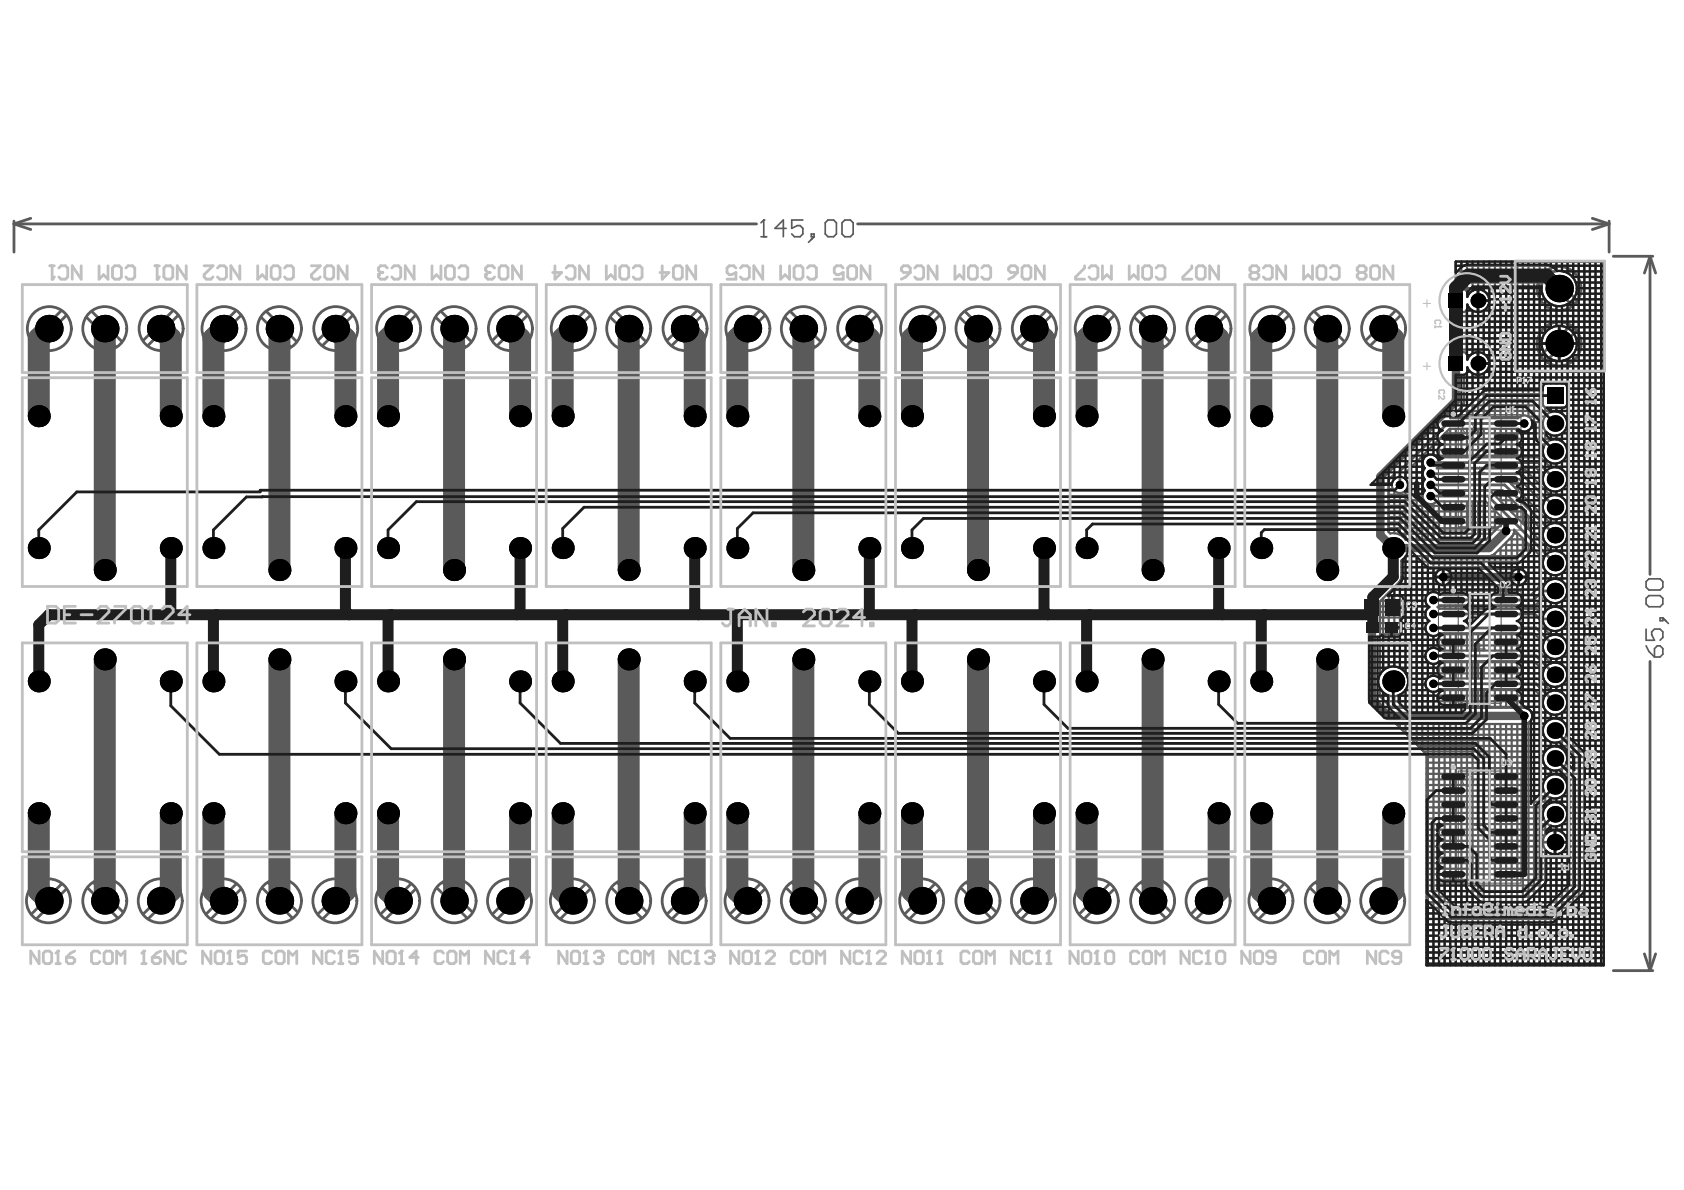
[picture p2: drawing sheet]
<svg xmlns="http://www.w3.org/2000/svg" width="297mm" height="210mm" viewBox="0 0 297 210" stroke-linecap="round" stroke-linejoin="round" font-family="sans-serif">
<g fill="none" stroke="#5a5a5a" stroke-width=".19">
<path d="M253.7 73.1h14.6v20.4h-14.6zM257.2 73.7h7.6v19.2h-7.6zM260 83.3h2M261 82.3v2M253.7 104.3h14.6v20.3h-14.6zM257.2 104.9h7.6v19.2h-7.6zM260 114.5h2M261 113.5v1.9M253.7 135.4h14.6v20.4h-14.6zM257.2 136h7.6v19.2h-7.6zM260 145.6h2M261 144.6v2"/>
<circle cx="259" cy="75.5" r=".97"/>
<circle cx="259" cy="106.6" r=".97"/>
<circle cx="259" cy="137.8" r=".97"/>
</g>
<g fill="none" stroke="#5a5a5a" stroke-width=".49">
<path d="M2.5 39v5.5M2.5 39.5l2.9 1M2.5 39.5h130.9M5.4 38.5l-2.9 1M151.3 39.5h132.5M280.9 38.5l2.9 1M283.8 39.5l-2.9 1M283.8 39v5.5M10.8 54.8l-5.3 5.3M11.6 55.7l-5.2 5.2M15.3 56l5.2 5.2M16.3 55l5.1 5.2"/>
<path d="M30.6 54.8l-5.3 5.3M31.3 55.7l-5.2 5.2M41.6 54.8l-5.3 5.3M42.4 55.7l-5.2 5.2M46.1 56l5.2 5.2M47.1 55l5.1 5.2M61.4 54.8l-5.3 5.3M62.1 55.7l-5.2 5.2M72.5 54.8l-5.3 5.3M73.2 55.7l-5.2 5.2M76.9 56l5.2 5.2M77.9 55l5.1 5.2"/>
<path d="M92.2 54.8l-5.3 5.3M92.9 55.7l-5.2 5.2M103.3 54.8l-5.3 5.3M104 55.7l-5.2 5.2M107.7 56l5.2 5.2M108.7 55l5.2 5.2M123 54.8l-5.3 5.3M123.7 55.7l-5.2 5.2M134.1 54.8l-5.3 5.3M134.8 55.7l-5.2 5.2M138.5 56l5.2 5.2M139.5 55l5.2 5.2"/>
<path d="M153.8 54.8l-5.3 5.3M154.5 55.7l-5.2 5.2M164.9 54.8l-5.3 5.3M165.6 55.7l-5.2 5.2M169.3 56l5.2 5.2M170.3 55l5.2 5.2M184.6 54.8l-5.3 5.3M185.3 55.7l-5.2 5.2M195.7 54.8l-5.3 5.3M196.4 55.7l-5.2 5.2M200.1 56l5.2 5.2M201.1 55l5.2 5.2"/>
<path d="M215.4 54.8l-5.3 5.3M216.1 55.7l-5.1 5.2M226.5 54.8l-5.3 5.3M227.2 55.7l-5.2 5.2M230.9 56l5.2 5.2M231.9 55l5.2 5.2M246.2 54.8l-5.3 5.3M246.9 55.7l-5.1 5.2M260.7 51.2v1.8h1.8M272.1 48.6l5.1 5.2M272.9 47.7l5.3 5.3M275 57.7v5.8"/>
<path d="M277 57.5l-5.2 5.1M278.2 58.5h-.2l-5.2 5.1M284.6 45.2h6.9M291 45.2l-.9 3M291 45.2v56.1M291 45.2l1 3M262.5 64.1h-1.8v1.8M272.1 60.6h5.8M246.9 83.1v2.4M253.3 101.8h1.3M254.6 100.6v2.4M267.9 101.8h1.2"/>
<path d="M267.9 100.6v2.4M270.7 108.3l.9 .9h2.7M274.3 104.2h-2.2l-1.6 1.6M291 116.7v54.5M10.8 155.9l-5.1 5.2M11.7 156.8l-5.3 5.3M15.5 156.7l5.2 5.2M16.5 155.7l5.2 5.2M30.6 155.9l-5.2 5.2M31.4 156.8l-5.3 5.3M41.6 155.9l-5.1 5.2M42.5 156.8l-5.3 5.3"/>
<path d="M46.3 156.7l5.2 5.2M47.3 155.7l5.2 5.2M61.4 155.9l-5.2 5.2M62.2 156.8l-5.3 5.3M72.5 155.9l-5.2 5.2M73.3 156.8l-5.3 5.3M77.1 156.7l5.2 5.2M78.1 155.7l5.2 5.2M92.2 155.9l-5.2 5.2M93 156.8l-5.3 5.3M103.3 155.9l-5.2 5.2M104.1 156.8l-5.3 5.3"/>
<path d="M107.9 156.7l5.2 5.2M108.9 155.7l5.2 5.2M123 155.9l-5.2 5.2M123.8 156.8l-5.3 5.3M134.1 155.9l-5.2 5.2M134.9 156.8l-5.3 5.3M138.7 156.7l5.2 5.2M139.7 155.7l5.2 5.2M153.8 155.9l-5.2 5.2M154.6 156.8l-5.3 5.3M164.9 155.9l-5.2 5.2M165.7 156.8l-5.3 5.3"/>
<path d="M169.5 156.7l5.2 5.2M170.5 155.7l5.2 5.2M184.6 155.9l-5.2 5.2M185.4 156.8l-5.3 5.3M195.7 155.9l-5.2 5.2M196.5 156.8l-5.3 5.3M200.4 156.7l5.1 5.2M201.3 155.7l5.2 5.2M215.4 155.9l-5.2 5.2M216.2 156.8l-5.2 5.3M226.5 155.9l-5.2 5.2M227.3 156.8l-5.3 5.3"/>
<path d="M231.2 156.7l5.1 5.2M232.1 155.7l5.2 5.2M246.2 155.9l-5.2 5.2M247.1 156.8l-5.3 5.3M272.3 148.6h3.9M274.3 146.6v3.9M284.6 171.2h6.9M290.1 168.3l.9 2.9M292 168.3l-1 2.9"/>
<circle cx="8.7" cy="58" r="3.9"/>
<circle cx="18.5" cy="58" r="3.9"/>
<circle cx="28.4" cy="58" r="3.9"/>
<circle cx="39.5" cy="58" r="3.9"/>
<circle cx="49.3" cy="58" r="3.9"/>
<circle cx="59.2" cy="58" r="3.9"/>
<circle cx="70.3" cy="58" r="3.9"/>
<circle cx="80.1" cy="58" r="3.9"/>
<circle cx="90" cy="58" r="3.9"/>
<circle cx="101.1" cy="58" r="3.9"/>
<circle cx="110.9" cy="58" r="3.9"/>
<circle cx="120.8" cy="58" r="3.9"/>
<circle cx="131.9" cy="58" r="3.9"/>
<circle cx="141.7" cy="58" r="3.9"/>
<circle cx="151.6" cy="58" r="3.9"/>
<circle cx="162.7" cy="58" r="3.9"/>
<circle cx="172.5" cy="58" r="3.9"/>
<circle cx="182.4" cy="58" r="3.9"/>
<circle cx="193.5" cy="58" r="3.9"/>
<circle cx="203.3" cy="58" r="3.9"/>
<circle cx="213.2" cy="58" r="3.9"/>
<circle cx="224.3" cy="58" r="3.9"/>
<circle cx="234.1" cy="58" r="3.9"/>
<circle cx="244.1" cy="58" r="3.9"/>
<circle cx="275" cy="50.9" r="3.9"/>
<circle cx="275" cy="60.7" r="3.9"/>
<circle cx="8.5" cy="158.9" r="3.9"/>
<circle cx="18.5" cy="158.9" r="3.9"/>
<circle cx="28.3" cy="158.9" r="3.9"/>
<circle cx="39.4" cy="158.9" r="3.9"/>
<circle cx="49.3" cy="158.9" r="3.9"/>
<circle cx="59.1" cy="158.9" r="3.9"/>
<circle cx="70.2" cy="158.9" r="3.9"/>
<circle cx="80.1" cy="158.9" r="3.9"/>
<circle cx="89.9" cy="158.9" r="3.9"/>
<circle cx="101" cy="158.9" r="3.9"/>
<circle cx="110.9" cy="158.9" r="3.9"/>
<circle cx="120.7" cy="158.9" r="3.9"/>
<circle cx="131.8" cy="158.9" r="3.9"/>
<circle cx="141.7" cy="158.9" r="3.9"/>
<circle cx="151.5" cy="158.9" r="3.9"/>
<circle cx="162.6" cy="158.9" r="3.9"/>
<circle cx="172.5" cy="158.9" r="3.9"/>
<circle cx="182.3" cy="158.9" r="3.9"/>
<circle cx="193.4" cy="158.9" r="3.9"/>
<circle cx="203.3" cy="158.9" r="3.9"/>
<circle cx="213.1" cy="158.9" r="3.9"/>
<circle cx="224.2" cy="158.9" r="3.9"/>
<circle cx="234.1" cy="158.9" r="3.9"/>
<circle cx="243.9" cy="158.9" r="3.9"/>
</g>
<g fill="none" stroke="#5a5a5a" stroke-width=".3">
<path d="M134.7 38.8h.1M134.7 38.8v3M134.7 38.8l-.5 .5M141.6 38.8h-2v1.5l1-.5h.5l.5 .5v1l-.5 .5h-1l-.5-.5M145.6 39.3l.5-.5h.9l.5 .5v2l-.5 .5h-.9l-.5-.5zM148.5 39.3l.5-.5h1l.5 .5v2l-.5 .5h-1l-.5-.5zM134.2 41.8h1M138.7 40.3h-2l1.5-1.5v3M143.1 41.3h.5v.5h-.5zM143.6 41.8l-1 .9M290.4 113.9l.4 1 1 1M290.4 102.6l.4-.5h2l.5 .5v1l-.5 .5h-2l-.4-.5z"/>
<path d="M290.4 105.5l.4-.4h2l.5 .4v1l-.5 .5h-2l-.4-.5zM290.4 111v1.9h1.4l-.5-1v-.4l.5-.5h1l.5 .5v.9l-.5 .5M292.3 113.9h.5l.5 .5v1l-.5 .5h-1v-1.5zM292.8 109h.5v.5h-.5zM293.3 109l1 1"/>
</g>
<g fill="none" stroke="#5a5a5a" stroke-width=".39">
<path d="M256.8 55h1.3M256.8 51h1.3M257.8 46.1v4.9M257.8 55v7.1M258.7 54.8h1M258.8 46.1v5.3M258.8 54.6v7.9M258.8 51.7v.7M258.8 53.7v.6M258.8 51.8h.3M259.7 46.1v5.2M259.7 54.8v7.6"/>
<path d="M261.7 46.1v5.2M261.7 54.8v7.6M262.7 46.1v27.7M263.7 46.1v27.7M265.7 46.1v27.7M266.6 46.1v27.7M267.6 46.1v27.7M269.6 46.1v27.4M270.6 46.1v34.6M271.6 46.1v34.6M273.5 46.1v2.1M273.5 53.6v4.3"/>
<path d="M274.5 46.1v1.7M274.5 54v3.5M275.5 46.1v1.7M275.5 54v3.5M275.7 47.9h7.2M276.2 57.7h6.7M276.2 53.8h6.7M277.4 48.9h5.5M277.5 46.1v2.9M278 49.8h4.9M278 51.8h4.9M278 59.7h4.9"/>
<path d="M278.5 46.1v124.2M279.5 46.1v124.2M281.4 46.1v124.2M282.4 46.1v124.2M282.9 52.8h-5.4v5.9M282.9 46.1v124.2M251.9 79.5v.8M253.8 77.5v3.2M254.8 76.5v4.2M255.7 75.6h12.1M255.8 75.6v5.1M256.1 73.5h12"/>
<path d="M256.8 72.8v1M256.8 62.1h1.3M257.8 71.8v2M257.8 75.6v5.1M257.8 71.7l-2 2.1h12M258.2 66.1v4.6M258.8 65.7v8.1M258.8 75.6v5.1M258.8 65.6h.6M258.8 62.6h.6M258.8 62.8v.6M258.8 64.8v.6"/>
<path d="M259.7 65.9v7.9M259.7 75.6v5.1M261.7 65.8v8M261.7 75.6v5.1M262.7 75.6v5.1M263.7 75.6v5.1M265.7 75.6v5.1M266.6 75.6v5.1M267.6 75.6v5.1M269.6 75.9v4.8M270.1 75.4h2.2M270.3 74.5h1.9"/>
<path d="M272.1 68.3v2.9M272.6 71.9v1.5M272.8 71.9h2.9M272.8 67.6h2.9M273.5 63.3v4.3M273.5 71.9v.8M273.5 76.7v.9M274.5 63.7v3.9M274.5 71.9v.7M274.5 76.8v.7M275.5 63.7v3.9M275.5 71.9v1"/>
<path d="M275.5 76.5v1.4M275.6 76.4h7.3M275.7 63.6h7.2M276 73.5h6.9M276.3 75.4h6.6M276.4 71.5h6.5M276.4 79.4h6.5M276.4 68.5h6.5M276.4 69.5h6.5M277.5 62.5v107.8M278 61.7h4.9M278.1 60.7h4.8"/>
<path d="M244.9 88.2h6.2M244.9 85.3h.6M244.9 87.3h6M245.3 84.3h.7M245.9 83.6v.9M245.9 86.6v7.5M246 84.5v-.9l-1.1 1M246.9 87v7.3M247.2 98.9v2.8M247.9 84.3h3.2M247.9 83.5v1M247.9 83.4v1.1"/>
<path d="M247.9 86.6v8.6M247.9 98.2v20.5M248 83.3h2.9M248.3 85.3h2.6M249.9 81.4v13.8M249.9 98.1v26.8M250 81.3h.9M250.9 80.5v14.7M250.9 98.1v26.8M251 80.4h.6M251.9 88.8v6.4M251.9 98.1v6.7"/>
<path d="M253.8 88.4v6.8M253.8 98.1v2.5M254.8 88.4v6.8M254.8 98.1v2.3M255.8 88.4v6.8M255.8 98.1v2.3M257.8 88.4v6.8M257.8 98.1v2.3M258.8 88.4v6.8M258.8 98.1v2.3M259.7 88.4v6.8M259.7 98.1v2.3"/>
<path d="M261.7 88.4v6.8M261.7 98.1v2.3M262.7 89.1v5.5M262.7 98.1v2.3M263.5 87.3h2.3M263.7 97.7l2.9-3v5.7M263.7 86.5v.9M263.7 90.1v3.5M263.7 97.6v2.8M264.5 88.2h2.3M264.7 91v1.6M265.2 96.1h4.6"/>
<path d="M265.5 89.2h2.3M265.7 87.1v2.3M265.7 92v.2M265.7 95.7v4.7M266.2 95.1h2.6M266.5 85.3h2.3M266.6 84.5v.9M266.6 88.1v2.3M267 94.2h.8M267.5 91.2h2.3M267.6 84.5v1.9M267.6 89.1v2.3"/>
<path d="M267.6 94v6.4M269.4 93.2h2.3M269.4 88.2h2.3M269.4 83.3h2.3M269.6 82.5v1M269.6 86.1v2.3M269.6 91v2.3M269.6 96v8.9M270.4 84.3h1.8M270.4 89.2h1.8M270.4 94.2h1.8M270.6 82.5v2"/>
<path d="M270.6 87.1v2.3M270.6 92v2.3M270.6 97v7.4M270.9 82.5l1.4 1.3M271.4 95.1h.9M271.4 85.3h.9M271.4 90.2h.9M271.6 83.2v2.2M271.6 88.1v2.3M271.6 93v2.3M271.6 97.9v5.5M272.4 81.3h.6"/>
<path d="M272.4 96.1h.6M272.4 91.2h.6M272.6 80.9v.6M272.6 90.7v.7M272.6 95.7v.6M273.4 87.3h9.5M273.4 97.1h9.5M273.4 92.2h9.5M273.5 81.6v.9M273.5 86.6v.8M273.5 91.5v.8M273.5 96.4v.9"/>
<path d="M274.5 81.8v.6M274.5 86.7v.6M274.5 91.6v.7M274.5 96.5v.7M275.5 81.4v1.4M275.5 86.3v1.4M275.5 91.2v1.4M275.5 96.2v1.4M275.6 81.3h7.3M275.6 96.1h7.3M275.6 91.2h7.3M276 93.2h6.9"/>
<path d="M276 88.2h6.9M276 83.3h6.9M276.3 80.4h6.6M276.3 95.1h6.6M276.3 85.3h6.6M276.4 84.3h6.5M276.4 89.2h6.5M276.4 99.1h6.5M243.4 114.8h8.3M243.4 106.1v12.9M243.4 117.8h1.3M243.4 116.8h8.5"/>
<path d="M243.4 115.8h8M243.4 110.9h8M243.4 111.9h8.5M243.4 108.9h8.2M243.4 107.9h8.1M243.4 107h8.5M244 105.5v12.8M244.5 105h7.2M245.9 103.6v14M246.5 103h7.3M246.9 102.5v15.3M247.2 101h6.1"/>
<path d="M248.4 119.8h3.3M251.9 106.9v.4M251.9 109.3v.4M251.9 111.8v2.9M251.9 116.7v2.9M253.8 103v1.8M253.8 106.9v.4M253.8 111.8v2.9M253.8 116.7v2.9M254.8 103.2v1.7M254.8 106.8v.6M254.8 111.7v3.1"/>
<path d="M254.8 116.6v3.1M255.8 103.2v1.7M255.8 106.8v.6M255.8 111.7v3.1M255.8 116.6v3.1M256.8 103.2v1.7M256.8 106.8v.6M257.8 103.2v1.7M257.8 106.8v.6M257.8 111.7v3.1M257.8 116.6v3.1M258.8 103.2v1.7"/>
<path d="M258.8 106.8v.6M258.8 111.7v3.1M258.8 116.6v3.1M259.7 103.2v1.7M259.7 106.8v.6M259.7 111.7v3.1M259.7 116.6v3.1M260.7 103.2v1.7M260.7 106.8v.6M261.7 103.2v1.7M261.7 106.8v.6M261.7 111.7v3.1"/>
<path d="M261.7 116.6v3.1M262.7 103.2v1.7M262.7 106.8v.6M262.7 111.7v3.1M262.7 116.6v3.1M263.7 103.2v1.7M263.7 106.8v.6M263.7 111.7v3.1M263.7 116.6v3.1M264.7 103.2v1.7M264.7 106.8v.6M265.7 103.2v1.7"/>
<path d="M265.7 106.8v.6M265.7 111.7v3.1M265.7 116.6v3.1M266.6 103.2v1.7M266.6 106.8v.6M266.6 111.7v3.1M266.6 116.6v3.1M267.6 103.2v1.7M267.6 106.8v.6M267.6 111.7v3.1M267.6 116.6v3.1M268.6 103v1.9"/>
<path d="M268.6 106.8v.6M269.6 106.8v.6M269.6 111.7v3.1M269.6 116.6v3.1M270.6 111.7l1.7 1.7M270.6 106.8v.6M270.6 111.7v3.1M271.3 119.8h1M271.3 114.8h1M271.4 107.6l.6 .6h.4M271.4 103.6l-1.3 1.3M271.6 106.1v1.7"/>
<path d="M271.6 112.7v2.3M271.6 117.6v2.3M271.6 115l2 2M271.7 107.9h.8M272.1 103.3h.3M272.3 118.3l-1.7-1.7v3.1M272.4 110.1h-.8l2 2M272.4 115.8h.6M272.4 110.9h.6M272.6 110.4v.6M272.6 115.4v.6M273.4 116.8h9.5"/>
<path d="M273.4 111.9h9.5M273.5 101.3v.9M273.5 106.3v.9M273.5 111.2v.8M273.5 116.1v.9M274.5 101.5v.6M274.5 106.4v.6M274.5 111.3v.7M274.5 116.2v.7M275.5 101.1v1.4M275.5 106v1.4M275.5 110.9v1.4"/>
<path d="M275.5 115.8v1.5M275.6 115.8h7.3M275.6 110.9h7.3M275.6 101h7.3M276 107.9h6.9M276 103h6.9M276 112.9h6.9M276.3 119.8h6.6M276.3 114.8h6.6M276.3 105h6.6M276.3 100.1h6.6M276.4 108.9h6.5"/>
<path d="M276.4 118.8h6.5M276.4 104h6.5M243.4 121.4v1.5l2 2M243.4 121.7h.2M243.4 122.7h1.6M244 122.1v1.3M245 122.7v1.7M245.9 122.8v2.1M246.9 122.5v2.4M246.9 127.7v.7M247.9 121.7v3.2M247.9 127.7v1.7"/>
<path d="M248.3 120.7h3.1M249.9 127.7v3.6M250.9 127.7v4.6M251.6 133v37.3M251.9 121.7v3.2M251.9 127.7v42.6M252.8 122v2.9M253.8 121.7v3.2M253.8 127.7v42.6M254.8 121.6v3.3M254.8 127.7v42.6M255.8 121.6v3.3"/>
<path d="M255.8 127.7v42.6M257.8 121.6v3.3M257.8 127.7v42.6M258.8 121.6v3.3M258.8 127.7v42.6M259.7 121.6v3.3M259.7 127.7v42.6M261.7 121.6v3.3M261.7 127.7v42.6M262.7 121.6v3.3M262.7 127.7v42.6M263.7 121.6v3.3"/>
<path d="M263.7 127.7v42.6M265.7 121.6v3.3M265.7 127.7v42.6M266.6 121.6v3.3M266.6 127.7v42.6M267.6 121.6v3.3M267.6 127.7v42.6M269.6 121.6v3.5M269.6 127.5v42.8M270.6 121.6l1.7 1.6M270.6 121.6v48.7M271.6 122.6v47.7"/>
<path d="M272.4 120.7h.6M272.6 120.3v.6M272.6 130.1v2.4M273.5 121v.9M273.5 126v.9M273.5 130.9v.9M273.5 135.8v.9M274.5 121.1v.7M274.5 126.1v.6M274.5 131v.7M274.5 135.9v.7M275.5 120.8v1.4"/>
<path d="M275.5 125.7v1.4M275.5 130.6v1.4M275.5 135.5v1.5M275.6 120.7h7.3M275.6 135.5h7.3M275.6 130.6h7.3M276 122.7h6.9M276 132.6h6.9M276 127.6h6.9M276.3 139.5h6.6M276.3 134.5h6.6M276.3 124.7h6.6"/>
<path d="M276.4 138.5h6.5M276.4 128.6h6.5M276.4 123.7h6.5M273.5 140.7v.9M273.5 145.6v.9M273.5 150.6v19.7M274.5 140.8v.7M274.5 145.8v.6M274.5 150.7v19.6M275.5 140.5v1.4M275.5 145.4v1.4M275.5 150.3v20"/>
<path d="M275.6 150.3h7.3M275.6 140.4h7.3M276 147.3h6.9M276 142.4h6.9M276.3 144.4h6.6M276.4 148.3h6.5M276.4 143.4h6.5"/>
</g>
<path d="M243.5 84.1v10.3M245.8 96.7v5M242 105.5v17.9" fill="none" stroke="#5a5a5a" stroke-width="1.5"/>
<g fill="#5a5a5a">
<circle cx="110.9" cy="158.9" r="1.94"/>
<circle cx="110.9" cy="58" r="1.94"/>
<circle cx="141.7" cy="158.9" r="1.94"/>
<circle cx="141.7" cy="58" r="1.94"/>
<circle cx="172.5" cy="158.9" r="1.94"/>
<circle cx="172.5" cy="58" r="1.94"/>
<circle cx="203.3" cy="158.9" r="1.94"/>
<circle cx="203.3" cy="58" r="1.94"/>
<circle cx="234.1" cy="158.9" r="1.94"/>
<circle cx="234.1" cy="58" r="1.94"/>
</g>
<g fill="none" stroke="#5a5a5a" stroke-width=".39">
<path d="M256.8 46.1v4.9M256.8 55v7.1M256.8 59.7h15.2M256.8 57.7h17M256.8 49.8h15.3M256.8 48.9h15.9M256.8 47.9h17.5M260.7 46.1v4.9M260.7 55v7.1M262.3 51.8h9.7M262.6 53.8h11.2M262.7 52.8h9.9v5.9"/>
<path d="M264.7 46.1v27.7M268.6 46.1v27.2M272.6 46.1v2.9M276.5 46.1v2.1M276.5 53.6v4.3M277.5 58.7h5.4M278.1 50.8h4.8M280.4 46.1v124.2M252 79.4h20.2M252.8 78.5v1.8M254.9 76.4h18.1M256.8 75.6v5.1"/>
<path d="M256.8 61.7h15.3M256.8 60.7h15.1M258 71.5h14.2M258.2 69.5h13.9M258.2 68.5h13.9M260.7 66.1v7.7M260.7 75.6v5.1M262.6 63.6h11.7M264.7 75.6v5.1M268.6 76.1v4.6M269.6 73.5h2.9M272.6 62.5v5.2"/>
<path d="M272.6 76v2.4M276 78.4h6.9M276.4 74.5h6.5M276.4 68.3v2.9M276.4 70.5h6.5M276.5 63.3v107M277.4 62.6h5.5M244.9 84.6v9.2l.3 .3M244.9 86.3h.8M244.9 91.2h19.9M244.9 93.2h19.2M244.9 92.2h20.9"/>
<path d="M244.9 89.2h18M245 84.6v9.3M247.2 99.1h25M247.9 95.1h14.3M248.2 86.3h2.9M248.9 82.4v12.8M248.9 98.1v26.8M249 82.3h2.1M252.8 88.8v6.4M252.8 98.1v6.3M253.1 80.4h19.2M253.4 88.4h8.7l3.8 3.8"/>
<path d="M253.4 86.6h9.1M253.4 82.6h15M253.4 84.6h12M253.4 84.5h14.6M253.4 80.7h17.9M256.8 88.4v6.8M256.8 98.1v2.3M260.7 88.4v6.8M260.7 98.1v2.3M264.2 97.1h6.5M264.6 92.6l-2.5 2.6h-14.1M264.7 86.5v1.9"/>
<path d="M264.7 96.7v3.7M266.5 90.2h2.3M267.5 86.3h2.3M268.5 92.2h2.2M268.5 87.3h2.2M268.6 85.1v2.3M268.6 90.1v2.2M268.6 95v5.6M272 80.9l1.6 1.6M272.4 86.3h.6M272.6 85.8v.6M273.4 82.3h9.5"/>
<path d="M275.6 86.3h7.3M276 98.1h6.9M276.3 90.2h6.6M276.4 94.2h6.5M243.4 109.9h8.3M243.4 112.9h28.3M243.5 106h7.9M245 104.5v13.2M245.5 104h25.5M246.8 102.7l-3.4 3.4M247.2 102h6M247.2 100.1h25.1"/>
<path d="M248 118.8h24.2M252.8 112.2v2.1M252.8 117.1v2.1M253.7 116.8h17M253.7 111.9h17M253.9 119.7h17.1M253.9 116.6h16.7M253.9 114.8h17.1M253.9 111.7h16.7M253.9 106.8h16.6M253.9 107.4h16.8M253.9 104.9h16.2"/>
<path d="M254.6 103.2h13.3M254.6 100.4h13.3M256.8 111.7v3.1M256.8 116.6v3.1M260.7 111.7v3.1M260.7 116.6v3.1M264.7 111.7v3.1M264.7 116.6v3.1M268.6 103h3.9M268.6 111.7v3.1M268.6 116.6v3.1M269.1 101h3.9"/>
<path d="M271.6 120l2 1.9M271.7 106h1.3M272.4 105.2l-1.3 1.3M272.6 100.6v2.4M272.6 105.5v2.4M275.6 106h7.3M276 117.8h6.9M276.3 109.9h6.6M276.4 113.8h6.5M244.3 123.7h27.9M245.3 124.7h27M245.4 124.9h23.5"/>
<path d="M246.5 122.7h25.2M247.2 128.6h25M247.9 121.7h4M248.9 127.7v2.6M249.1 130.6h23.9M251.1 132.6h21.4M251.6 139.5h20.7M251.6 138.5h20.6M251.6 134.5h20.7M251.6 135.5h21.4M252.8 127.7v42.6M256.8 121.6v3.3"/>
<path d="M256.8 127.7v42.6M260.7 121.6v3.3M260.7 127.7v42.6M264.7 121.6v3.3M264.7 127.7v42.6M268.6 121.6v3.3M268.6 127.7v42.6M268.9 127.7h-22.6l5.3 5.3M269.3 127.6h3.2M272.6 125.2v2.4M272.6 135.1v2.3M272.6 140v2.4"/>
<path d="M273.4 121.7h9.5M275.6 125.7h7.3M276 137.5h6.9M276.3 129.6h6.6M276.4 133.5h6.5M251.6 150.3h21.4M251.6 148.3h20.6M251.6 147.3h20.9M251.6 144.4h20.7M251.6 143.4h20.6M251.6 142.4h20.9M251.6 140.4h21.4"/>
<path d="M272.6 144.9v2.4M272.6 149.8v20.5M275.6 145.4h7.3M276.3 149.3h6.6"/>
</g>
<path d="M256.8 64.1v6.6M265.7 93.7l-3.1 3h-16.8l-2.3-2.3M245.8 101.7l-3.8 3.8M242 123.4l2.8 2.9" fill="none" stroke="#5a5a5a" stroke-width="1.5"/>
<path d="M260.7 53v1.8M255.3 74.7h13.6M260.7 62.3v1.8M252.4 81.6h18.9l3 2.9M252.4 87.5h10.1M252.4 83.6h16M252.4 85.5h13M252.8 115.7h18.2l3.3 3.3M252.8 110.8h18.2l3.3 3.3M252.8 108.3h17.9M252.8 120.6h18.2l3.3 3.3" fill="none" stroke="#5a5a5a" stroke-width=".49"/>
<g fill="none" stroke="#5a5a5a" stroke-width="3.9">
<path d="M8.6 58l-1.8 1.7v13.7M28.3 58l1.8 1.7v13.7M39.4 58l-1.8 1.7v13.7M59.1 58l1.8 1.7v13.7M70.2 58l-1.8 1.7v13.7M89.9 58l1.8 1.7v13.7M101 58l-1.7 1.7v13.7M110.9 58v42.6M120.8 58l1.7 1.7v13.7M141.7 58v42.6M151.6 58l1.7 1.7v13.7M172.5 58v42.6"/>
<path d="M182.4 58l1.7 1.7v13.7M203.3 58v42.6M213.2 58l1.8 1.7v13.7M234.1 58v42.6M244 58l1.8 1.7v13.7M110.9 116.3v42.6M141.7 116.3v42.6M172.5 116.3v42.6M203.3 116.3v42.6M234.1 116.3v42.6M6.8 143.4v13.7l1.8 1.8M30.1 143.4v13.7l-1.8 1.8"/>
<path d="M37.6 143.4v13.7l1.8 1.8M60.9 143.4v13.7l-1.8 1.8M68.4 143.4v13.7l1.8 1.8M91.7 143.4v13.7l-1.8 1.8M99.3 143.4v13.7l1.7 1.8M122.5 143.4v13.7l-1.7 1.8M153.3 143.4v13.7l-1.7 1.8M184.1 143.4v13.7l-1.7 1.8M215 143.4v13.7l-1.8 1.8M245.8 143.4v13.7l-1.8 1.8"/>
</g>
<g fill="#5a5a5a">
<circle cx="18.5" cy="158.9" r="1.94"/>
<circle cx="18.5" cy="58" r="1.94"/>
<circle cx="80.1" cy="158.9" r="1.94"/>
<circle cx="80.1" cy="58" r="1.94"/>
<circle cx="49.3" cy="58" r="1.94"/>
</g>
<g fill="none" stroke="#5a5a5a" stroke-width=".39">
<path d="M256.8 58.7h15.8M256.8 50.8h15.1M256.8 55.7h26.1M256.8 56.7h26.1M256.8 46.1h26.1M256.8 46.9h26.1M258.1 51a.69 .69 0 0 1 .7 .7M258.8 54.3a.69 .69 0 0 1-.7 .7M258.8 52.4a2 2 0 0 1 3.1-1 2 2 0 0 1 0 3.2 2 2 0 0 1-3.1-.9M261.7 54.8h21.2M252.9 78.4h19.6M253.9 77.4h29"/>
<path d="M255.7 75.6l-7.8 7.9M257.1 72.5h25.8M258.1 62.1a.69 .69 0 0 1 .7 .7M258.2 70.7l-.1 .6-.3 .4M258.2 70.5h13.9M258.2 67.6h24.7M258.2 66.6h24.7M258.8 65.4a.69 .69 0 0 1-.6 .7M258.8 63.4a2 2 0 0 1 3.1-.9 2 2 0 0 1 0 3.2 2 2 0 0 1-3.1-.9M262 62.6h10.7M262 65.6h20.9M262.6 64.6h20.3"/>
<path d="M267.8 73.8a1.43 1.43 0 0 1 2.1-.1 1.43 1.43 0 0 1 0 2 1.43 1.43 0 0 1-2.1-.1M272.1 71.2a.69 .69 0 0 0 .7 .7M272.8 67.6a.69 .69 0 0 0-.7 .7M275.7 67.6a.69 .69 0 0 1 .7 .7M276.4 71.2a.69 .69 0 0 1-.7 .7M244.9 90.2h18.9M245.2 94.1a2.63 2.63 0 0 1 2.8 1.1M246 84.5a1.43 1.43 0 0 0-.1 2 1.43 1.43 0 0 0 2.1 0 1.43 1.43 0 0 0-.1-2M246.5 94.2h16.6M253.4 80.7a1.43 1.43 0 0 0-2-.2 1.43 1.43 0 0 0-.1 2.1 1.43 1.43 0 0 0 0 1.9 1.58 1.58 0 0 0 0 2.1 1.43 1.43 0 0 0 .1 2 1.43 1.43 0 0 0 2-.2M253.4 82.5h17.5M262.5 86.6l.6 .2 10.5 10.5a2.14 2.14 0 0 1 2.8 1.8 2.14 2.14 0 0 1-2.4 2.4 2.14 2.14 0 0 1-1.7-2.9l-5.2-5.2-.1 .8-.3 .5"/>
<path d="M262.8 98.1h8.9M263.7 97.7l-.5 .3-.6 .1h-14.6l-.8 .8M265.4 84.6l.7 .3 7.5 7.5a2.14 2.14 0 0 1 2.8 1.8 2.14 2.14 0 0 1-2.4 2.3 2.14 2.14 0 0 1-1.7-2.8l-7.3-7.2h-11.6M265.9 92.2a1.43 1.43 0 0 0-1.3 .4M268.4 82.6l.6 .3zM269 82.9l4.6 4.5a2.14 2.14 0 0 1 2.8 1.8 2.14 2.14 0 0 1-2.4 2.4 2.14 2.14 0 0 1-1.7-2.8l-4.3-4.3M271.3 80.7l.7 .2M273.6 82.5a2.14 2.14 0 0 1 2.8 1.8 2.14 2.14 0 0 1-2.4 2.4 2.14 2.14 0 0 1-1.7-2.9M243.4 119a2.63 2.63 0 0 1 4-.8 2.63 2.63 0 0 1 0 4 2.63 2.63 0 0 1-4-.8M243.4 113.8h28.8M246.8 117.8h24.9M247.2 101.7l-.1 .6-.3 .4"/>
<path d="M253.7 107h29.2M253.9 104.9a1.43 1.43 0 0 0-2.2 0 1.43 1.43 0 0 0 .4 2.2 1.43 1.43 0 0 0 0 2.4 1.43 1.43 0 0 0-.4 2.2 1.43 1.43 0 0 0 2.2 0M253.9 106.8l-.3 .3 .3 .3M253.9 114.8a1.43 1.43 0 0 0-2-.1 1.43 1.43 0 0 0 0 2 1.43 1.43 0 0 0 2-.1M253.9 119.7a1.43 1.43 0 0 0-2-.1 1.43 1.43 0 0 0 0 2.1 1.43 1.43 0 0 0 2-.1h16.7M254.6 100.4a1.43 1.43 0 0 0-1.5 1.4 1.43 1.43 0 0 0 1.5 1.4M267.9 100.4a1.43 1.43 0 0 1 1.4 1.4 1.43 1.43 0 0 1-1.4 1.4M269.3 102h13.6M270.7 107.4l.7 .2M271 119.7l.6 .3M271 114.8l.6 .2M271.1 106.5l-.6 .3"/>
<path d="M272.1 103.3l-.7 .3M272.4 108.2a2.15 2.15 0 0 1 3.2-.7 2.15 2.15 0 0 1 0 3.3 2.15 2.15 0 0 1-3.2-.7M272.4 103.3a2.15 2.15 0 0 1 3.2-.7 2.15 2.15 0 0 1 .1 3.3 2.15 2.15 0 0 1-3.3-.7M273.6 117a2.14 2.14 0 0 1 2.8 1.8 2.14 2.14 0 0 1-2.4 2.3 2.14 2.14 0 0 1-1.7-2.8M273.6 112.1a2.14 2.14 0 0 1 2.8 1.8 2.14 2.14 0 0 1-2.4 2.3 2.14 2.14 0 0 1-1.7-2.8M248.2 129.6h24.1M250.1 131.6h32.8M251.6 133.5h20.6M251.6 137.5h20.9M251.6 136.5h31.3M253.7 121.7h17M268.9 124.9a1.43 1.43 0 0 1 1.4 1.4 1.43 1.43 0 0 1-1.4 1.4"/>
<path d="M270.2 125.7h2.8M270.2 126.6h12.7M273.6 121.9a2.14 2.14 0 0 1 2.8 1.8 2.14 2.14 0 0 1-2.4 2.4 2.14 2.14 0 0 1-1.7-2.9M251.6 149.3h20.7M251.6 145.4h21.4M251.6 159.1h31.3M251.6 158.2h31.3M251.6 154.2h31.3M251.6 156.2h31.3M251.6 155.2h31.3M251.6 151.3h31.3M251.6 152.3h31.3"/>
<path d="M251.6 146.3h31.3M251.6 157.2h31.3M251.6 153.2h31.3M251.6 141.4h31.3M251.6 170.3h31.3M251.6 170h31.3M251.6 166h31.3M251.6 168h31.3M251.6 167h31.3M251.6 162.1h31.3M251.6 163.1h31.3M251.6 164.1h31.3"/>
<path d="M251.6 160.1h31.3M251.6 161.1h31.3M251.6 169h31.3M251.6 165.1h31.3"/>
<circle cx="275" cy="50.9" r="3.1"/>
<circle cx="274.3" cy="79.6" r="2.14"/>
<circle cx="274.3" cy="74.7" r="2.14"/>
<circle cx="275" cy="60.6" r="3.1"/>
<circle cx="274.3" cy="133.8" r="2.14"/>
<circle cx="274.3" cy="128.9" r="2.14"/>
<circle cx="274.3" cy="138.7" r="2.14"/>
<circle cx="274.3" cy="143.6" r="2.14"/>
<circle cx="274.3" cy="148.6" r="2.14"/>
</g>
<path d="M256.8 70.7l-13.3 13.4M254.6 101.8h13.3M244.8 126.3h24.1" fill="none" stroke="#5a5a5a" stroke-width="1.5"/>
<path d="M255.3 74.7l-8.4 8.4M262.5 87.5l11.8 11.8M265.4 85.5l8.9 8.9M268.4 83.6l5.9 5.9M252.8 105.8h17.7" fill="none" stroke="#5a5a5a" stroke-width=".49"/>
<g fill="none" stroke="#5a5a5a" stroke-width="3.9">
<path d="M18.5 58v42.6M49.3 58v42.6M80.1 58v42.6M131.8 58l-1.7 1.7v13.7M162.6 58l-1.7 1.7v13.7M193.5 58l-1.8 1.7v13.7M224.3 58l-1.8 1.7v13.7M18.5 116.3v42.6M49.3 116.3v42.6M80.1 116.3v42.6M130.1 143.4v13.7l1.7 1.8M160.9 143.4v13.7l1.7 1.8"/>
<path d="M191.7 143.4v13.7l1.8 1.8M222.5 143.4v13.7l1.8 1.8"/>
</g>
<g fill="#000">
<circle cx="8.6" cy="58" r="2.43"/>
<circle cx="18.5" cy="58" r="2.43"/>
<circle cx="28.3" cy="58" r="2.43"/>
<circle cx="39.4" cy="58" r="2.43"/>
<circle cx="49.3" cy="58" r="2.43"/>
<circle cx="59.1" cy="58" r="2.43"/>
<circle cx="70.2" cy="58" r="2.43"/>
<circle cx="80.1" cy="58" r="2.43"/>
<circle cx="89.9" cy="58" r="2.43"/>
<circle cx="101" cy="58" r="2.43"/>
<circle cx="110.9" cy="58" r="2.43"/>
<circle cx="120.8" cy="58" r="2.43"/>
<circle cx="131.8" cy="58" r="2.43"/>
<circle cx="141.7" cy="58" r="2.43"/>
<circle cx="151.6" cy="58" r="2.43"/>
<circle cx="162.6" cy="58" r="2.43"/>
<circle cx="172.5" cy="58" r="2.43"/>
<circle cx="182.4" cy="58" r="2.43"/>
<circle cx="193.5" cy="58" r="2.43"/>
<circle cx="203.3" cy="58" r="2.43"/>
<circle cx="213.2" cy="58" r="2.43"/>
<circle cx="224.3" cy="58" r="2.43"/>
<circle cx="234.1" cy="58" r="2.43"/>
<circle cx="244" cy="58" r="2.43"/>
<circle cx="260.7" cy="53" r="1.31"/>
<circle cx="275" cy="50.9" r="2.43"/>
<circle cx="6.8" cy="73.4" r="1.94"/>
<circle cx="30.1" cy="73.4" r="1.94"/>
<circle cx="37.6" cy="73.4" r="1.94"/>
<circle cx="60.9" cy="73.4" r="1.94"/>
<circle cx="68.4" cy="73.4" r="1.94"/>
<circle cx="91.7" cy="73.4" r="1.94"/>
<circle cx="99.3" cy="73.4" r="1.94"/>
<circle cx="122.5" cy="73.4" r="1.94"/>
<circle cx="130.1" cy="73.4" r="1.94"/>
<circle cx="153.3" cy="73.4" r="1.94"/>
<circle cx="160.9" cy="73.4" r="1.94"/>
<circle cx="184.1" cy="73.4" r="1.94"/>
<circle cx="191.7" cy="73.4" r="1.94"/>
<circle cx="215" cy="73.4" r="1.94"/>
<circle cx="222.5" cy="73.4" r="1.94"/>
<circle cx="245.8" cy="73.4" r="1.94"/>
<circle cx="260.7" cy="64.1" r="1.31"/>
<circle cx="268.9" cy="74.7" r=".74"/>
<circle cx="274.3" cy="79.6" r="1.46"/>
<circle cx="274.3" cy="74.7" r="1.46"/>
<circle cx="275" cy="60.6" r="2.43"/>
<circle cx="6.8" cy="96.7" r="1.94"/>
<circle cx="30.1" cy="96.7" r="1.94"/>
<circle cx="37.6" cy="96.7" r="1.94"/>
<circle cx="60.9" cy="96.7" r="1.94"/>
<circle cx="68.4" cy="96.7" r="1.94"/>
<circle cx="91.7" cy="96.7" r="1.94"/>
<circle cx="99.3" cy="96.7" r="1.94"/>
<circle cx="122.5" cy="96.7" r="1.94"/>
<circle cx="130.1" cy="96.7" r="1.94"/>
<circle cx="153.3" cy="96.7" r="1.94"/>
<circle cx="160.9" cy="96.7" r="1.94"/>
<circle cx="184.1" cy="96.7" r="1.94"/>
<circle cx="191.7" cy="96.7" r="1.94"/>
<circle cx="215" cy="96.7" r="1.94"/>
<circle cx="222.5" cy="96.7" r="1.94"/>
<circle cx="245.8" cy="96.7" r="1.94"/>
<circle cx="246.9" cy="85.5" r=".74"/>
<circle cx="252.4" cy="87.5" r=".74"/>
<circle cx="252.4" cy="83.6" r=".74"/>
<circle cx="252.4" cy="85.5" r=".74"/>
<circle cx="252.4" cy="81.6" r=".74"/>
<circle cx="265.7" cy="93.7" r=".74"/>
<circle cx="274.3" cy="94.4" r="1.46"/>
<circle cx="274.3" cy="99.3" r="1.46"/>
<circle cx="274.3" cy="89.5" r="1.46"/>
<circle cx="274.3" cy="84.5" r="1.46"/>
<circle cx="18.5" cy="116.3" r="1.94"/>
<circle cx="18.5" cy="100.6" r="1.94"/>
<circle cx="49.3" cy="100.6" r="1.94"/>
<circle cx="49.3" cy="116.3" r="1.94"/>
<circle cx="80.1" cy="116.3" r="1.94"/>
<circle cx="80.1" cy="100.6" r="1.94"/>
<circle cx="110.9" cy="100.6" r="1.94"/>
<circle cx="110.9" cy="116.3" r="1.94"/>
<circle cx="141.7" cy="116.3" r="1.94"/>
<circle cx="141.7" cy="100.6" r="1.94"/>
<circle cx="172.5" cy="100.6" r="1.94"/>
<circle cx="172.5" cy="116.3" r="1.94"/>
<circle cx="203.3" cy="116.3" r="1.94"/>
<circle cx="203.3" cy="100.6" r="1.94"/>
<circle cx="234.1" cy="100.6" r="1.94"/>
<circle cx="234.1" cy="116.3" r="1.94"/>
<circle cx="252.8" cy="115.7" r=".74"/>
<circle cx="252.8" cy="110.8" r=".74"/>
<circle cx="252.8" cy="105.8" r=".74"/>
<circle cx="252.8" cy="108.3" r=".74"/>
<circle cx="254.6" cy="101.8" r=".74"/>
<circle cx="267.9" cy="101.8" r=".74"/>
<circle cx="274.3" cy="119" r="1.46"/>
<circle cx="274.3" cy="109.2" r="1.46"/>
<circle cx="274.3" cy="104.2" r="1.46"/>
<circle cx="274.3" cy="114.1" r="1.46"/>
<circle cx="6.8" cy="120.2" r="1.94"/>
<circle cx="30.1" cy="120.2" r="1.94"/>
<circle cx="37.6" cy="120.2" r="1.94"/>
<circle cx="60.9" cy="120.2" r="1.94"/>
<circle cx="68.4" cy="120.2" r="1.94"/>
<circle cx="91.7" cy="120.2" r="1.94"/>
<circle cx="99.3" cy="120.2" r="1.94"/>
<circle cx="122.5" cy="120.2" r="1.94"/>
<circle cx="130.1" cy="120.2" r="1.94"/>
<circle cx="153.3" cy="120.2" r="1.94"/>
<circle cx="160.9" cy="120.2" r="1.94"/>
<circle cx="184.1" cy="120.2" r="1.94"/>
<circle cx="191.7" cy="120.2" r="1.94"/>
<circle cx="215" cy="120.2" r="1.94"/>
<circle cx="222.5" cy="120.2" r="1.94"/>
<circle cx="245.8" cy="120.2" r="1.94"/>
<circle cx="252.8" cy="120.6" r=".74"/>
<circle cx="268.9" cy="126.3" r=".74"/>
<circle cx="274.3" cy="133.8" r="1.46"/>
<circle cx="274.3" cy="138.7" r="1.46"/>
<circle cx="274.3" cy="123.9" r="1.46"/>
<circle cx="274.3" cy="128.9" r="1.46"/>
<circle cx="6.8" cy="143.4" r="1.94"/>
<circle cx="8.6" cy="158.9" r="2.43"/>
<circle cx="18.5" cy="158.9" r="2.43"/>
<circle cx="28.3" cy="158.9" r="2.43"/>
<circle cx="30.1" cy="143.4" r="1.94"/>
<circle cx="37.6" cy="143.4" r="1.94"/>
<circle cx="39.4" cy="158.9" r="2.43"/>
<circle cx="49.3" cy="158.9" r="2.43"/>
<circle cx="59.1" cy="158.9" r="2.43"/>
<circle cx="60.9" cy="143.4" r="1.94"/>
<circle cx="68.4" cy="143.4" r="1.94"/>
<circle cx="70.2" cy="158.9" r="2.43"/>
<circle cx="80.1" cy="158.9" r="2.43"/>
<circle cx="89.9" cy="158.9" r="2.43"/>
<circle cx="91.7" cy="143.4" r="1.94"/>
<circle cx="99.3" cy="143.4" r="1.94"/>
<circle cx="101" cy="158.9" r="2.43"/>
<circle cx="110.9" cy="158.9" r="2.43"/>
<circle cx="120.8" cy="158.9" r="2.43"/>
<circle cx="122.5" cy="143.4" r="1.94"/>
<circle cx="130.1" cy="143.4" r="1.94"/>
<circle cx="131.8" cy="158.9" r="2.43"/>
<circle cx="141.7" cy="158.9" r="2.43"/>
<circle cx="151.6" cy="158.9" r="2.43"/>
<circle cx="153.3" cy="143.4" r="1.94"/>
<circle cx="160.9" cy="143.4" r="1.94"/>
<circle cx="162.6" cy="158.9" r="2.43"/>
<circle cx="172.5" cy="158.9" r="2.43"/>
<circle cx="182.4" cy="158.9" r="2.43"/>
<circle cx="184.1" cy="143.4" r="1.94"/>
<circle cx="191.7" cy="143.4" r="1.94"/>
<circle cx="193.5" cy="158.9" r="2.43"/>
<circle cx="203.3" cy="158.9" r="2.43"/>
<circle cx="213.2" cy="158.9" r="2.43"/>
<circle cx="215" cy="143.4" r="1.94"/>
<circle cx="222.5" cy="143.4" r="1.94"/>
<circle cx="224.3" cy="158.9" r="2.43"/>
<circle cx="234.1" cy="158.9" r="2.43"/>
<circle cx="244" cy="158.9" r="2.43"/>
<circle cx="245.8" cy="143.4" r="1.94"/>
<circle cx="274.3" cy="148.6" r="1.46"/>
<circle cx="274.3" cy="143.6" r="1.46"/>
</g>
<g fill="#000">
<path d="M255.5 51.7h2.6v2.6h-2.6z" fill-rule="evenodd"/>
<path d="M255.5 51.7h2.6v2.6h-2.6z" fill-rule="evenodd"/>
<path d="M255.5 62.8h2.6v2.6h-2.6z" fill-rule="evenodd"/>
<path d="M255.5 62.8h2.6v2.6h-2.6z" fill-rule="evenodd"/>
<path d="M272.8 68.3h2.9v2.9h-2.9z" fill-rule="evenodd"/>
<path d="M272.8 68.3h2.9v2.9h-2.9z" fill-rule="evenodd"/>
</g>
<g fill="none" stroke="#1e1e1e" stroke-width="1.9">
<path d="M30.1 96.7v11.2l-.5 .5M60.9 96.7v11.1l.7 .6M91.7 96.7v11.2l-.5 .5M122.5 96.7v11.1l.7 .6M153.3 96.7v11.2l-.5 .5M184.1 96.7v11.1l.7 .6M215 96.7v11.1l.6 .6M245.8 96.7v5l-3.6 3.6v5.3M38.2 108.4l-.6 .6v11.2M69 108.4l-.6 .6v11.2M99.8 108.4l-.5 .6v11.2M130.6 108.4l-.5 .6v11.2"/>
<path d="M161.4 108.4l-.5 .6v11.2M192.2 108.4l-.5 .6v11.2M223 108.4l-.5 .6v11.2M241.8 108.4h-233.2l-1.8 1.8v10"/>
</g>
<g fill="none" stroke="#1e1e1e" stroke-width=".49">
<path d="M260.7 51.2v3.6M260.7 53h1.8M275 57.7v5.8M256.3 79.6h2l2.9-2.9v-2.7l2.2-2.3h5.7l2.7 2.8v2.7l2.5 2.4M260.7 62.3v3.6M260.7 64.1h1.8M265.7 77.2l-1.2 1.1h-2.2l-3.1 3.1v11.8l-.8 .8h-3.8l-6.5-6.4h-201.8l-2.8 .1-5.9 5.8v3.2M265.7 79.6h-3.5l-2.1 2.1v12.5l-.7 .7h-5.2l-6.4-6.4h-174.4l-5 5v3.2M265.7 74.7h3.2M272.1 60.6h5.8M274.3 74.7l-4-3.9h-7.6l-2.5 2.4v2.7l-1.2 1.3h-2.7M274.3 69.8h-12.1l-4.9 4.9h-1"/>
<path d="M222.5 96.7v-2.7l.5-.6h23.4l6 5.9h8.8l4 4v2.4M246.9 85.5l-.9 1h-200.1v.3h-32.3l-6.8 6.7v3.2M252.4 87.5l2 2h1.9M252.4 83.6l1.1 .9h2.8M252.4 85.5l1.6 1.5h2.3M252.4 81.6l.4 .5h3.5M265.7 89.5h2.7l.7 .7v6.7l-1.6 1.5h-14.8l-6-6h-54l-1 1.1v3.2M265.7 82.1h-3.5l-1.2 1.2v11.3l-1.2 1.2h-6l-6.3-6.3h-144.5l-3.7 3.7v3.5M265.7 87h-2l-.9 .9v7.4l-2.3 2.2h-7.4l-6.1-6.1h-84.1l-2 2.1v3.2M265.7 84.5h-2.5l-1.3 1.4v9l-1.7 1.8h-6.7l-6.3-6.2h-114.4l-2.7 2.7v3.5M245.6 105.3v1.9h1.7M247 110.6h-1.5v1.5"/>
<path d="M252.8 110.8h3.5M252.8 108.3h3.5M252.8 105.8h3.5M253.3 101.8h2.5M254.6 100.6v2.4M256.3 113.2v2.5h-3.5M256.3 118.2v2.4h-3.5M265.7 113.2v2.5h-2.4l-2 2v8.8l-1.9 2h-71l-4.3-4.3v-4M265.7 118.2v2.4h-1.9l-1.6 1.6v4.7l-2.5 2.5h-101.2l-5.2-5.2v-4M265.7 108.3h-3.1l-3.2 3.2v14l-1.2 1.2h-10l-2.4-2.5v-4M265.7 110.8h-2.6l-2.9 2.8v12.3l-1.6 1.7h-40.3l-3.3-3.4v-4M266.6 101.8h2.5"/>
<path d="M267.9 100.6v2.4M30.1 120.2v4.3l8.6 8.5h221l1 1.1v12l2 2v3.2l.5 .5h2.5M60.9 120.2v3.8l8.1 8.1h191l1.7 1.7v11.8l1.2 1.2h2.8v2.5M91.7 120.2v3.8l7.2 7.1h161.4l2.4 2.4v7.9l.5 .5h2.5v2.5M122.5 120.2v3.8l6.3 6.2h134.1l2.8 2.8v6.5M253.7 123.1h2.6v1.1M274.3 128.9l4.4 4.4-.1 .1v23.4l-4.9 5h-17.8l-4.2-4.3v-16.4l1.6-1.6h3v-2.5M274.3 133.8l3.4 3.4v19.2l-4.4 4.5h-17l-3.7-3.7v-12.1l.7-.7h3v-2.5M274.3 138.7l-3.4 3.4v12.7l-2.4 2.5h-6.7l-1.3-1.4v-5.1l-1.5-1.5h-2.7v-2.5M253.7 154.2h2.6v1.1M274.3 143.6l-2.5 2.5v9.1l-2.9 3h-7.4l-2-2v-3.7l-.7-.7h-2.5M274.3 146.6v3.9"/>
<path d="M274.3 148.6h1.9"/>
</g>
<g fill="none" stroke="#1e1e1e" stroke-width=".39">
<path d="M256.8 47.9h.2M256.8 46.9h1.4M257.8 46.1v1M258.7 54.7l.1-1a2 2 0 0 0 3.1 .9 2 2 0 0 0 0-3.2 2 2 0 0 0-3.1 1v-.9l1-1h12.1a3.1 3.1 0 0 0 3 3.5 3.1 3.1 0 0 0 3.2-3.2 3.1 3.1 0 0 0-3.4-3 2.51 2.51 0 0 0-2-1.1h-13.7a2.68 2.68 0 0 0-2.2 1.4v-2h26.1v124.2h-31.3v-11.5l3.7 3.6 .4 .3h18l.6-.3 5-4.9M258.7 54.8h1M258.7 59.7h13.3M258.7 57.7h15.1M258.7 56.7h24.2M258.7 55.7h24.2M258.8 46.1v.6M258.8 54.6v7.9M258.8 51.8h.3"/>
<path d="M259.5 50.8h12.4M259.7 46.1v.6M259.7 50.6v.7M259.7 54.8v7.6M260.7 46.1v.6M260.7 50.5v.5M260.7 55v7.1M261.7 46.1v.6M261.7 50.5v.8M262.3 51.8h9.7M262.6 53.8h11.2M262.7 52.8h9.9v5.9h-13.9"/>
<path d="M262.7 46.1v.6M262.7 50.5v18.3M263.7 46.1v.6M263.7 50.5v18.3M264.7 46.1v.6M264.7 50.5v18.3M265.7 46.1v.6M265.7 50.5v18.3M266.6 46.1v.6M266.6 50.5v18.3M267.6 46.1v.6M267.6 50.5v18.3"/>
<path d="M268.6 46.1v.6M268.6 50.5v18.3M269.6 46.1v.6M269.6 50.5v18.3M270.6 46.1v.6M270.6 50.5v18.3M271.6 46.1v.6M271.6 50.5v18.3M272.6 46.1v.6M273.5 46.1v.8M273.5 53.6v4.3M273.6 46.9h9.3"/>
<path d="M274.5 46.1v1.6M274.5 54v3.5M275.5 46.1v1.7M275.5 54v3.5M275.7 47.9h7.2M276.2 57.7h6.7M276.2 53.8h6.7M276.5 46.1v2.1M276.5 53.6v4.3M277.4 48.9h5.5M277.5 46.1v2.9M278 49.8h4.9"/>
<path d="M278 51.8h4.9M278 59.7h4.9M278.1 50.8h4.8M278.5 46.1v85.6M279.5 46.1v86.6M280.4 46.1v124.2M281.4 46.1v124.2M282.4 46.1v124.2M282.9 54.8h-21.2v7.6M282.9 52.8h-5.4v5.9h5.4M253.5 79.4h-5.6v5.1M253.5 77.4h-3.6v9.9"/>
<path d="M253.5 74.5h-.7v5.8M253.8 75.4h-1.9v4.9M253.8 76.4h-2.9v10.7M253.8 75.5v.8M253.8 78v.8M254.5 73.5h-.7v.4M254.5 78.4h-5.6v8.6M254.5 78.4a1.27 1.27 0 0 1-1-1.2 1.27 1.27 0 0 1 1-1.3 1.27 1.27 0 0 1-1-1.4 1.27 1.27 0 0 1 1.3-1.1h2.4l4.3-4.3 .5-.2 10.1-.1a.93 .93 0 0 1 .5-1.1l3.1-.1a.69 .69 0 0 1 .7 .7v2.9a.69 .69 0 0 1-.7 .7h-2.9l.8 .8a2.14 2.14 0 0 1 2.8 2.5 2.14 2.14 0 0 1-3.6 1v.6l.8 .8a2.14 2.14 0 0 1 2.8 1.8 2.14 2.14 0 0 1-2.4 2.4 2.14 2.14 0 0 1-1.7-2.9l-1.3-1.3-.1-.4v-2.4l-.7-.7a1.43 1.43 0 0 1-.5 1.8 1.43 1.43 0 0 1-1.8-.1l-.4 .1a1.27 1.27 0 0 1 1 1.3 1.27 1.27 0 0 1-1 1.2M256.8 69.5h4.3M256.8 68.5h15.3M256.8 67.6h26.1M256.8 66.6h26.1"/>
<path d="M257.8 66.1v6.8M258.2 72.5h-3.4v.9M258.7 62.5l.1 .9a2 2 0 0 1 3.1-.9 2 2 0 0 1 0 3.2 2 2 0 0 1-3.1-.9v.6a.69 .69 0 0 1-.7 .7h-1.3v7.3M258.7 61.7h13.4M258.7 60.7h13.2M258.8 65.7v6.2M258.8 65.6h.6M258.8 62.6h.6M259.2 71.5h-3.4v1.9M259.7 65.9v5M260.1 70.5h-3.3l-15 15h3.7a1.43 1.43 0 0 1 2.1-1.2 1.43 1.43 0 0 1 .2 2.4l.8 .1 1 .9a1.18 1.18 0 0 1 1.4-.6l.3-.6a1.43 1.43 0 0 1 0-2 1.43 1.43 0 0 1 0-1.9 1.43 1.43 0 0 1 .3-2.2 1.43 1.43 0 0 1 2.1 .8l.8-.3a1.27 1.27 0 0 1-1-1.3 1.27 1.27 0 0 1 1-1.2M260.7 66.1v3.8"/>
<path d="M261.7 65.8v3.2M262 65.6h20.9M262 62.6h10.7M262.6 63.6h11.7M262.6 64.6h20.3M267.5 78.4h4.2M267.5 78.4a1.27 1.27 0 0 1 1 1.2 1.27 1.27 0 0 1-1 1.3 1.27 1.27 0 0 1 1 1.2 1.27 1.27 0 0 1-1 1.2M268.2 76.4h2.7M268.5 79.4h3.7M268.5 77.4h2.4M268.6 76.1v12.5M269.6 75.9v13.5"/>
<path d="M270.1 75.4h.8M270.3 74.5h.2M270.6 74.5v66.6M271.6 78.2v61.9M272.6 62.5v5.2M272.8 76.4h.2M273.4 77.4h9.5M273.4 72.5h9.5M273.5 63.3v4.3M273.5 71.9v.7M273.5 76.7v.9M274.5 63.7v3.9"/>
<path d="M274.5 71.9v.7M274.5 76.8v.7M275.5 63.7v3.9M275.5 71.9v1M275.5 76.5v1.4M275.6 76.4h7.3M275.7 63.6h7.2M276 73.5h6.9M276 78.4h6.9M276.3 75.4h6.6M276.4 71.5h6.5M276.4 74.5h6.5"/>
<path d="M276.4 79.4h6.5M276.4 69.5h6.5M276.4 68.5h6.5M276.4 70.5h6.5M276.5 63.3v66.5M277.4 62.6h5.5M277.5 62.5v68.2M278 61.7h4.9M278.1 60.7h4.8M245.5 85.3h-3.5v.2M246.2 84.3h-3.2v1.2M247.4 99.1h3.4"/>
<path d="M247.7 84.3h3.4M247.9 98.2v20.5M248 98.1h1.8M248.2 86.3h2.9M248.3 85.3h2.6M248.4 97.1h.4M248.9 97.2v28.6M249.1 87.3h.9M249.9 98.2v27.6M250.9 99.2v26.6M250.9 83.3h-6.9v2.2M250.9 81.3h-5v3.2"/>
<path d="M251.1 82.3h-6.1v3.2M251.6 80.4h-4.7v3.7M253.1 80.4h.7M253.8 80.5v.7M263.7 99.4v1.1M264.7 99.4v2M265.7 99.4v3M266.6 99.4v1.7M267.5 83.3h5M267.5 88.2h5M267.5 88.2l.6 .3h.3M267.5 83.3a1.27 1.27 0 0 1 1 1.2 1.27 1.27 0 0 1-1 1.3 1.27 1.27 0 0 1 1 1.2 1.27 1.27 0 0 1-1 1.2"/>
<path d="M267.6 99.4v1M268.2 99.1l-.7 .3h-4.9l3.4 3.4 .1 .5v1.3a1.98 1.98 0 0 1 2.1 .5 1.27 1.27 0 0 1-.7 2 1.27 1.27 0 0 1 1 1.2 1.27 1.27 0 0 1-1 1.2 1.27 1.27 0 0 1 1 1.3 1.27 1.27 0 0 1-1 1.2 1.27 1.27 0 0 1 1 1.2 1.27 1.27 0 0 1-1 1.3 1.27 1.27 0 0 1 1 1.2 1.27 1.27 0 0 1-1 1.2M268.2 99.1h4M268.2 80.4h4.1M268.2 85.3h4.1M268.2 81.3h4.8M268.2 86.3h4.8M268.4 88.5l.6 .3M268.5 87.3h14.4M268.5 84.3h3.7M268.5 82.3h14.4M268.6 98.7v1.9"/>
<path d="M269 88.8a1.8 1.8 0 0 1 1 1.4M269.2 98.1h3.3M269.4 89.2h2.8M269.6 97.7v27.4M270 97.1h12.9M270 96.9l-.2 .6-1.6 1.6M270 96.9l-.2 .6M270 95.1h2.3M270 94.2h2.2M270 90.2h2.3M270 90.2v6.7M270 96.1h3"/>
<path d="M270 93.2h2.5M270 91.2h3M270 92.2h12.9M272.6 80.9v2.4M272.6 85.8v2.4M272.6 90.7v2.4M272.6 95.7v2.3M273.5 81.6v.9M273.5 86.6v.9M273.5 91.5v.9M273.5 96.4v.9M274.5 81.8v.6"/>
<path d="M274.5 86.7v.6M274.5 91.6v.7M274.5 96.5v.7M275.5 81.4v1.4M275.5 86.3v1.4M275.5 91.2v1.4M275.5 96.2v1.4M275.6 81.3h7.3M275.6 96.1h7.3M275.6 91.2h7.3M275.6 86.3h7.3M276 83.3h6.9"/>
<path d="M276 93.2h6.9M276 88.2h6.9M276 98.1h6.9M276.3 80.4h6.6M276.3 95.1h6.6M276.3 90.2h6.6M276.3 85.3h6.6M276.4 89.2h6.5M276.4 94.2h6.5M276.4 99.1h6.5M276.4 84.3h6.5M241.5 119.8h1.7"/>
<path d="M241.5 118.8h2M241.5 116.8h10.4M241.5 117.8h3.2M241.5 115.8h9.9M241.5 114.8h10.2M241.5 112.9h12.1M241.5 113.8h12.2M242 112.3v12.1M243 112.3v13.1M244 112.2v6.1M244.8 105h6.9M245 104.9v.2"/>
<path d="M245 112.3v5.4M245.8 104h18.4M245.9 103.9v1.2M245.9 112.3v5.3M246.8 103h7M246.8 117.8h6.8M246.9 102.9v2.2M246.9 112.2v5.6M246.9 102.9l-2.1 2.2h2a.69 .69 0 0 1 .7 .6v3v.2l-.4 .4 .1 .4v1.9a.69 .69 0 0 1-.7 .7h-2.1l-.6-.3-.6 .3h-1.7v11.6l2.7 2.7h2.6l-1.9-1.9-.1-.5v-1.6a2.63 2.63 0 0 1-1.1-4 2.63 2.63 0 0 1 4.2 0 2.63 2.63 0 0 1-1.2 4v1.3l1.9 1.9h9.2M246.9 102.9l.5-.9v-3.3a2.63 2.63 0 0 0 1-2l3.3 3.3 .4 .2 8.7 .1 3.4 3.3v1M247.2 111.9h4.7M247.2 109.9h4.5"/>
<path d="M247.2 110.9h4.2M247.4 102h5.8M247.4 101h5.9M247.4 100.1h4.4M247.5 108.9h4.1M247.5 107.9h4M247.5 107h4.4M247.5 106h3.9M248 118.8h5.7M248.4 119.8h3.3M251.9 100.1v4.7M251.9 106.9v.4"/>
<path d="M251.9 109.3v.4M251.9 111.8v2.9M251.9 116.7v2.9M252.8 100.3v4.1M252.8 112.2v2.1M252.8 117.1v2.1M253.7 116.8h.5M253.7 111.9h.5M253.8 100.3v.3M253.8 103v1.8M253.8 111.8v.6M253.8 114.1v.6"/>
<path d="M253.8 116.7v.6M253.8 119v.6M254.5 116.9a1.27 1.27 0 0 0-1 1.3 1.27 1.27 0 0 0 1 1.2l-.6 .3a1.43 1.43 0 0 0-2-.1 1.43 1.43 0 0 0 0 2 1.43 1.43 0 0 0 2 0l.6 .2a1.27 1.27 0 0 0-1 1.4 1.27 1.27 0 0 0 1.3 1.1h3.1l.5-.1v1l-.6 .6M254.8 103.2v1.4M255.3 103h8.3M255.8 101h5.8M255.8 100.3v.8M255.8 102.5v2.1M256 102h6.6M256.8 100.3v4.3M257.8 100.3v4.3M258.5 107h5"/>
<path d="M258.8 100.3v4.6M258.8 106.8v.6M258.8 109.2v.6M258.8 109.9h.9M258.8 105h4.4M259 108.9h1.6M259.1 107.9h2.5M259.2 106h3.6M259.7 100.3v9.5M260.7 100.3v8.5M261.7 101.1v6.7M262.7 102.1v5.3"/>
<path d="M263.3 100.1h9M263.7 103.1v1.5M264.1 104.6a1.27 1.27 0 0 0-1.3 1.1 1.27 1.27 0 0 0 1 1.4l-.6 .3a1.44 1.44 0 0 0-1.3 .2l-2.8 2.8a1.27 1.27 0 0 0-.9-.9 1.27 1.27 0 0 0 1-1.2 1.27 1.27 0 0 0-1-1.2 1.27 1.27 0 0 0 1-1.4 1.27 1.27 0 0 0-1.3-1.1h-3.1l-.9 .3a1.43 1.43 0 0 0-2.2 0 1.43 1.43 0 0 0 .4 2.2 1.43 1.43 0 0 0 0 2.4 1.43 1.43 0 0 0-.4 2.2 1.43 1.43 0 0 0 2.2 0l.6 .3a1.27 1.27 0 0 0-1 1.2 1.27 1.27 0 0 0 1 1.3l-.6 .3a1.43 1.43 0 0 0-2-.2 1.43 1.43 0 0 0 0 2.1 1.43 1.43 0 0 0 2-.1l.6 .3M264.3 101h2.4M265.3 102h1.2M266.1 103h1.1M266.1 104h6.1M266.6 102.5v2.1M267.5 116.9a1.27 1.27 0 0 1 1 1.3 1.27 1.27 0 0 1-1 1.2 1.27 1.27 0 0 1 1 1.2 1.27 1.27 0 0 1-1 1.2 1.27 1.27 0 0 1 .7 2.1l.9 1a1.43 1.43 0 0 1 .9 2.2v14.7M267.6 103.2v1.4M267.8 116.8h15.1M267.8 111.9h15.1"/>
<path d="M267.8 107h15.1M268.1 119.8h4.2M268.1 109.9h4.2M268.1 114.8h4.2M268.1 105h4.2M268.3 118.8h3.9M268.3 108.9h3.9M268.3 113.8h3.9M268.4 117.8h4.1M268.4 112.9h4.1M268.4 107.9h4.1M268.5 115.8h4.5"/>
<path d="M268.5 110.9h4.5M268.5 106h4.5M269.1 101h3.9M269.3 102h13.6M272.5 103h-3.9v21.4M272.6 100.6v2.4M272.6 105.5v2.4M272.6 110.4v2.4M272.6 115.4v2.3M273.5 101.3v.9M273.5 106.3v.9M273.5 111.2v.9"/>
<path d="M273.5 116.1v.9M274.5 101.5v.6M274.5 106.4v.6M274.5 111.3v.7M274.5 116.2v.7M275.5 101.1v1.4M275.5 106v1.4M275.5 110.9v1.4M275.5 115.8v1.5M275.6 115.8h7.3M275.6 110.9h7.3M275.6 101h7.3"/>
<path d="M275.6 106h7.3M276 103h6.9M276 117.8h6.9M276 112.9h6.9M276 107.9h6.9M276.3 119.8h6.6M276.3 109.9h6.6M276.3 114.8h6.6M276.3 105h6.6M276.3 100.1h6.6M276.4 118.8h6.5M276.4 108.9h6.5"/>
<path d="M276.4 104h6.5M276.4 113.8h6.5M241.5 120.7h1.7M241.5 121.7h2.1M241.5 122.7h3.3M241.5 123.7h3.3M242.2 124.7h2.7M243.2 125.7h2.7M244 122.1v4.3M245 124.7v1.9M245.9 125.8v.8M246.7 122.7h6.9"/>
<path d="M246.7 123.7h7M246.9 122.5v1.6M247.5 124.7h10.9M247.9 121.7h4M247.9 121.7v3.4M248.3 120.7h3.1M248.5 125.7h9.4M251.9 121.7v4.1M252.8 122v3.8M253.7 121.7h.5M253.8 121.7v.5M253.8 123.9v1.9"/>
<path d="M254.8 124.3v1.5M255.8 124.3v1.5M256.8 124.3v1.5M257.8 124.3v1.5M267.8 121.7h15.1M268.3 123.7h3.9M268.4 122.7h4.1M268.5 120.7h4.5M268.9 124.7h3.4M270 139.5h2.2M270 138.5h2.2M270 134.5h2.3"/>
<path d="M270 128.6h2.2M270 135.5h3M270 129.6h2.3M270 133.5h2.2M270 136.5h5.7M270 132.6h2.5M270 131.6h5.7M270 130.6h3M270 127.6h2.5M270 137.5h2.5M270.2 125.7h2.8M270.2 126.6h12.7"/>
<path d="M272.6 120.3v2.4M272.6 125.2v2.4M272.6 130.1v2.4M272.6 135.1v2.3M273.5 121v.9M273.5 126v.9M273.5 130.9v.9M273.5 135.8v.9M274.5 121.1v.7M274.5 126.1v.6M274.5 131v.7M274.5 135.9v.7"/>
<path d="M275.5 120.8v1.4M275.5 125.7v1.4M275.5 131.4v.6M275.5 136.3v.7M275.6 120.7h7.3M275.6 125.7h7.3M276 122.7h6.9M276 132.6h.7M276 127.6h6.9M276 137.5h.7M276.3 139.5h.5M276.3 124.7h6.6"/>
<path d="M276.3 134.5h1.4M276.3 129.6h6.6M276.4 138.5h.4M276.4 128.6h6.5M276.4 133.5h1.2M276.4 123.7h6.5M276.5 132.4v2.3M276.5 137.3v19M277.3 135.5h.4M277.3 130.6h5.6M277.5 133.4v2.3M278.3 131.6h4.6"/>
<path d="M279.3 132.6h3.6M279.6 139.5h3.3M279.6 138.5h3.3M279.6 134.5h3.3M279.6 135.5h3.3M279.6 136.5h3.3M279.6 137.5h3.3M279.6 133.5h3.3M251.6 159.1h.4M251.9 159v11.3M252.8 160v10.3M253.5 145.5l.2-.2h.2l.6 .3a1.27 1.27 0 0 0-1 1z"/>
<path d="M253.5 155.2h.5M253.5 150.3h.5M253.5 148.3h.5M253.5 153.2h.5M253.5 156.2h5.1M253.5 149.5a1.27 1.27 0 0 0 1 1 1.27 1.27 0 0 0-1 1.1zM253.5 151.9a1.27 1.27 0 0 0 1 1.1 1.27 1.27 0 0 0-1 1zM253.5 147a1.27 1.27 0 0 0 1 1.1 1.27 1.27 0 0 0-1 1zM253.7 145.4h.3M253.8 145.3v.7M253.8 147.7v.8M253.8 150.1v.8"/>
<path d="M253.8 152.6v.8M253.8 155.1v2M253.9 157.2h5.3M254.8 155.5v2.6M254.9 158.2h5.2M255.8 155.5v3.6M255.9 159.1h17.8M256.8 155.5v4.4M257.8 155.5v4.4M258.6 156.2v-.9l-.7 .2h-3.1a1.27 1.27 0 0 1-1.3-1.1v2.4l3.2 3.1h16.2l3.9-3.9v-18.4l-1.8-1.8a2.14 2.14 0 0 1-2.8-1.8 2.14 2.14 0 0 1 2.3-2.3 2.14 2.14 0 0 1 1.8 2.8l1.4 1.4v-2.3l-2.7-2.7a2.14 2.14 0 0 1-2.8-1.8 2.14 2.14 0 0 1 2.3-2.4 2.14 2.14 0 0 1 1.8 2.9l3.1 3 .3 .7-.1 .4v23.1M258.8 156.8v3.1M259.7 157.8v2.1"/>
<path d="M260.7 158.7v1.2M261.7 159.1v.8M262.7 159.1v.8M263.7 159.1v.8M264.7 159.1v.8M265.7 159.1v.8M266.6 159.1v.8M267.6 159.1v.8M268.6 159.1v.8M269.6 158.7v1.2M270 141.4h.3l-.3 .4M270 141.8l2.3-2.4a2.15 2.15 0 0 1 1.7-2.8 2.15 2.15 0 0 1 2.4 2.3 2.15 2.15 0 0 1-2.8 1.8l-1.7 1.7v2.3l.4-.4a2.15 2.15 0 0 1 1.7-2.8 2.15 2.15 0 0 1 2.4 2.4 2.15 2.15 0 0 1-2.8 1.8l-.8 .8v.6a2.14 2.14 0 0 1 3-.1 2.14 2.14 0 0 1 0 3.1 2.14 2.14 0 0 1-3 0v5.1"/>
<path d="M270 140.4h1.2M270.2 158.2h4.5M270.6 157.8v2.1M271.2 157.2h4.5M271.6 156.8v3.1M271.9 143.4h.3M271.9 144.4h.3M271.9 142.4h.6M272.2 156.2h4.5M272.6 141.8v.6M272.6 155.8v4.1M272.8 155.2l-.3 .7-3 2.9-.6 .3h-7.7l-.4-.3-2-1.9-.2-.7"/>
<path d="M272.8 155.2h4M272.8 150.3h.2M272.8 153.2h4M272.8 154.2h4M272.8 151.3h4M272.8 152.3h4M272.9 141.4h3.9M272.9 146.3h3.9M273.5 140.8v.8M273.5 145.7v.8M273.5 150.6v8.7M274.5 140.8v.7"/>
<path d="M274.5 145.8v.6M274.5 150.7v7.6M275.5 140.5v1.4M275.5 145.4v1.4M275.5 150.3v7M275.6 150.3h1.2M275.6 140.4h1.2M275.6 145.4h1.2M276 147.3h.8M276 142.4h.8M276.3 144.4h.5M276.3 149.3h.5"/>
<path d="M276.4 148.3h.4M276.4 143.4h.4M277.5 159.3v11M277.6 159.1h5.3M278.5 158.3v12M278.6 158.2h4.3M279.5 157.2v13.1M279.5 157.2h3.4M279.6 156.8l-.3 .7M279.6 155.2h3.3M279.6 150.3h3.3M279.6 148.3h3.3"/>
<path d="M279.6 143.4h3.3M279.6 144.4h3.3M279.6 140.4h3.3M279.6 153.2h3.3M279.6 145.4h3.3M279.6 141.4h3.3M279.6 156.2h3.3M279.6 154.2h3.3M279.6 151.3h3.3M279.6 152.3h3.3M279.6 146.3h3.3M279.6 147.3h3.3"/>
<path d="M279.6 142.4h3.3M279.6 149.3h3.3M251.6 160.1h1.4M251.6 162.1h3.3M251.6 161.1h2.4M251.6 170h31.3M251.6 167h31.3M251.6 168h31.3M251.6 166h31.3M251.6 164.1h31.3M251.6 163.1h31.3M251.6 169h31.3"/>
<path d="M251.6 165.1h31.3M253.8 161v9.3M254.8 162v8.3M255.8 162.7v7.6M256.8 162.7v7.6M257.8 162.7v7.6M258.8 162.7v7.6M259.7 162.7v7.6M260.7 162.7v7.6M261.7 162.7v7.6M262.7 162.7v7.6M263.7 162.7v7.6"/>
<path d="M264.7 162.7v7.6M265.7 162.7v7.6M266.6 162.7v7.6M267.6 162.7v7.6M268.6 162.7v7.6M269.6 162.7v7.6M270.6 162.7v7.6M271.6 162.7v7.6M272.6 162.7v7.6M273.5 162.7v7.6M274.5 162.2v8.1M274.6 162.1h8.3"/>
<path d="M275.5 161.2v9.1M275.6 161.1h7.3M276.5 160.2v10.1M276.6 160.1h6.3"/>
<circle cx="275" cy="60.6" r="3.1"/>
<circle cx="274.3" cy="99.3" r="2.14"/>
<circle cx="274.3" cy="84.5" r="2.14"/>
<circle cx="274.3" cy="89.5" r="2.14"/>
<circle cx="274.3" cy="94.4" r="2.14"/>
<circle cx="254.6" cy="101.8" r="1.43"/>
<circle cx="267.9" cy="101.8" r="1.43"/>
<circle cx="274.3" cy="104.2" r="2.14"/>
<circle cx="274.3" cy="114.1" r="2.14"/>
<circle cx="274.3" cy="119" r="2.14"/>
<circle cx="274.3" cy="109.2" r="2.14"/>
<circle cx="274.3" cy="123.9" r="2.14"/>
</g>
<path d="M249.9 85.3v2.2l4.4 4.4h2M265.7 91.9v1.8M265.7 123.1l3.2 3.2v27.9h-3.2" fill="none" stroke="#1e1e1e" stroke-width=".99"/>
<path d="M275 50.9l-2.3-2.3h-13.7l-2.2 2.2v13.3" fill="none" stroke="#1e1e1e" stroke-width="2.5"/>
<g fill="none" stroke="#1e1e1e" stroke-width="1.2">
<path d="M264.1 79.6h3.1M264.1 77.2h3.1M264.1 91.9h3.1M264.1 84.5h3.1M264.1 115.7h3.1M264.1 110.8h3.1M264.1 108.3h3.1M264.1 139.5h3.1M264.1 123.1h3.1M264.1 120.6h3.1M264.1 154.2h3.1M264.1 151.8h3.1"/>
<path d="M264.1 146.8h3.1M264.1 144.4h3.1"/>
</g>
<g fill="#1e1e1e">
<path d="M244.4 109.7h2.1v1.9h-2.1z" fill-rule="evenodd"/>
<path d="M241.1 109.7h2.1v1.9h-2.1z" fill-rule="evenodd"/>
</g>
<path d="M264.1 74.7h3.1M264.1 82.1h3.1M264.1 87h3.1M264.1 89.5h3.1M264.1 113.2h3.1M264.1 118.2h3.1M264.1 105.8h3.1M264.1 137h3.1M264.1 141.9h3.1M264.1 149.3h3.1" fill="none" stroke="#1e1e1e" stroke-width="1.2"/>
<g fill="#1e1e1e">
<path d="M240.6 105.7h2.5v3h-2.5z" fill-rule="evenodd"/>
<path d="M244.3 105.7h2.5v3h-2.5z" fill-rule="evenodd"/>
</g>
<g fill="none" stroke="#1e1e1e" stroke-width="1.2">
<path d="M254.8 79.6h3.1M254.8 77.2h3.1M254.8 74.7h3.1M254.8 91.9h3.1M254.8 84.5h3.1M254.8 82.1h3.1M254.8 87h3.1M254.8 89.5h3.1M254.8 115.7h3.1M254.8 110.8h3.1M254.8 108.3h3.1M254.8 113.2h3.1"/>
<path d="M254.8 118.2h3.1M254.8 105.8h3.1M254.8 139.5h3.1M254.8 123.1h3.1M254.8 120.6h3.1M254.8 137h3.1M254.8 154.2h3.1M254.8 151.8h3.1M254.8 146.8h3.1M254.8 144.4h3.1M254.8 141.9h3.1M254.8 149.3h3.1"/>
</g>
<path d="M259.3 73.6h3.4v19.4h-3.4zM271.8 67.3h4.9v83.7h-4.9zM247.1 109.9v1.5M247.4 105.9v2.6M259.3 104.8h3.4v19.4h-3.4zM259.3 135.9h3.4v19.4h-3.4z" fill="none" stroke="#c0c0c0" stroke-width=".39"/>
<g fill="none" stroke="#c0c0c0" stroke-width=".49">
<path d="M3.9 50.2h29.1v15.5h-29.1zM34.7 50.2h29.1v15.5h-29.1zM65.5 50.2h29.1v15.5h-29.1zM96.3 50.2h29.2v15.5h-29.2zM127.1 50.2h29.2v15.5h-29.2zM158 50.2h29.1v15.5h-29.1zM188.8 50.2h29.1v15.5h-29.1zM219.6 50.2h29.1v15.5h-29.1zM264.7 59.1l.3-.3h1.1l.3 .3v.8h-1.7zM264.7 52.8h1.7M265 54.2h1.1M265.5 53.6v1.2"/>
<path d="M266.4 52.5v.5M267.3 46.1h15.7v19.3h-15.7zM3.9 66.6h29.1v36.9h-29.1zM34.7 66.6h29.1v36.9h-29.1zM65.5 66.6h29.1v36.9h-29.1zM96.3 66.6h29.2v36.9h-29.2zM127.1 66.6h29.2v36.9h-29.2zM158 66.6h29.1v36.9h-29.1zM188.8 66.6h29.1v36.9h-29.1zM219.6 66.6h29.1v36.9h-29.1zM264.7 60.5h1.7l-1.7 1.2h1.7M265 62.2l-.3 .3v.6l.3 .3h1.1l.3-.3v-.6l-.3-.3h-.6v.6"/>
<path d="M3.9 113.4h29.1v36.8h-29.1zM34.7 113.4h29.1v36.8h-29.1zM65.5 113.4h29.1v36.8h-29.1zM96.3 113.4h29.2v36.8h-29.2zM127.1 113.4h29.2v36.8h-29.2zM158 113.4h29.1v36.8h-29.1zM188.8 113.4h29.1v36.8h-29.1zM219.6 113.4h29.1v36.8h-29.1zM3.9 151.1h29.1v15.6h-29.1zM34.7 151.1h29.1v15.6h-29.1zM65.5 151.1h29.1v15.6h-29.1zM96.3 151.1h29.2v15.6h-29.2z"/>
<path d="M127.1 151.1h29.2v15.6h-29.2zM158 151.1h29.1v15.6h-29.1zM188.8 151.1h29.1v15.6h-29.1zM219.6 151.1h29.1v15.6h-29.1z"/>
</g>
<path d="M251 53.5h1.3M251.7 52.9v1.3M251 64.6h1.3M251.7 64v1.2" fill="none" stroke="#c0c0c0" stroke-width=".19"/>
<g fill="none" stroke="#c0c0c0" stroke-width=".25">
<path d="M253.1 57.5v.3M253.1 57.6h1M253.3 57.1l-.2-.1v-.4l.2-.1h.6l.2 .1v.4l-.2 .1M253.9 57.5l.2 .1M254.1 57.6h.1M254 69.4l-.2-.1v-.3l.2-.2h.6l.2 .2v.3l-.2 .1M254.6 69.8l.2 .1v.4l-.2 .1h-.1l-.7-.6v.6M265.7 71.7v.9l.2 .1h.3l.2-.1v-.9M266.7 72.7h.3M266.9 71.7h.1M266.9 71.7v1M266.9 71.7l-.2 .2"/>
<path d="M267.6 67.2h.5l.2-.1v-.4l-.2-.1h-.5v1M268.6 67.6h.3M268.8 66.6h.1M268.8 66.6v1M268.8 66.6l-.2 .1M269.4 66.6h.7v.1l-.7 .7v.2M248.6 110.1l-.1-.2h-.3l-.2 .2v.6l.2 .2h.3l.1-.2M248.8 106.4l-.1-.2h-.4l-.1 .2v.6l.1 .2h.4l.1-.2M249.1 106.4l.2-.2h.3l.2 .3M249.5 106.7h.1M249.6 110.4h-.6l.5-.5v1M249.6 106.7l.2 .2-.2 .3h-.3l-.2-.2"/>
<path d="M249.8 106.5h.1M249.8 106.5l-.2 .2M264.7 102.6v.9l.2 .1h.3l.2-.1v-.9M265.7 102.8l.1-.2h.4l.1 .2v.2l-.6 .6h.6M264.9 134v.9l.2 .1h.3l.2-.1v-.9M265.9 134.2l.2-.2h.3l.2 .4M266.3 134.5h.1M266.4 134.5l.2 .2-.2 .3h-.3l-.2-.1M266.6 134.4h.1M266.6 134.4l-.2 .1M275.4 152.4h.3M275.5 153.4h.1"/>
<path d="M275.5 152.4v1M275.7 153.2l-.2 .2M276.7 152.4v1h-.5l-.2-.2v-.3l.2-.1h.5"/>
</g>
<circle cx="264.7" cy="52.8" r=".25" fill="#c0c0c0"/>
<path d="M264.7 52.8l.3 .2M264.7 48.7h1.1l.6 .6-.6 .6h-1.1M266.4 50.5v1.1l-1.2-1.1h-.2l-.3 .2v.6l.3 .3M279.8 147.6l.2-.3h1.2l.2 .3v.8h-1.6zM279.8 149h1.6l-1.6 1.1h1.6M280 150.6l-.2 .3v.6l.2 .3h1.2l.2-.3v-.6l-.2-.3h-.6v.6M280.3 143.9h-.3l-.2 .3v.6l.2 .3" fill="none" stroke="#c0c0c0" stroke-width=".49"/>
<circle cx="280.3" cy="143.9" r=".25" fill="#c0c0c0"/>
<path d="M279.8 143.1h1.6M280.3 143.9l.3 .3M280.6 144.2v.3M280.6 144.2l.3-.3h.3l.2 .3v.6l-.2 .3M281.4 142.8v.6" fill="none" stroke="#c0c0c0" stroke-width=".49"/>
<circle cx="279.8" cy="143.1" r=".25" fill="#c0c0c0"/>
<path d="M280.3 139.2h-.3l-.2 .3v.5l.2 .3M279.8 143.1l.2 .3" fill="none" stroke="#c0c0c0" stroke-width=".49"/>
<circle cx="280.3" cy="139.2" r=".25" fill="#c0c0c0"/>
<g fill="none" stroke="#c0c0c0" stroke-width=".49">
<path d="M279.8 112.4v1.1h.8l-.3-.5v-.3l.3-.3h.6l.2 .3v.6l-.2 .2M279.8 117.5l.2 .5 .6 .6M280.3 102.4h-.3l-.2 .3v.5l.2 .3M280.6 107.4v1.1l-.8-.8h1.6M280.6 117.7l.3-.2h.3l.2 .2v.6l-.2 .3h-.6zM281.4 104.1v1.1l-1.1-1.1h-.3l-.2 .2v.6l.2 .3M281.4 109.1v1.1l-1.1-1.1h-.3l-.2 .3v.5l.2 .3M281.4 114.1v1.1l-1.1-1.1h-.3l-.2 .3v.5l.2 .3M281.4 119.1v1.1l-1.1-1.1h-.3l-.2 .3v.6l.2 .2M279.8 137.8l.2-.3h1.2l.2 .3v.6l-.2 .3h-1.2l-.2-.3zM279.8 123.6v-1.1h.2l1.2 1.1h.2M280.3 139.2l.3 .3"/>
<path d="M280.6 127.8v.5M280.6 132.5v.9l-.3 .2h-.3l-.2-.2v-.6l.2-.3h1.2l.2 .3v.6l-.2 .2M280.6 139.5v.3M280.6 139.5l.3-.3h.3l.2 .3v.5l-.2 .3M280.6 127.8l.3-.3h.3l.2 .3v.5l-.2 .3h-.3l-.3-.3M280.6 127.8l-.3-.3h-.3l-.2 .3v.5l.2 .3h.3l.3-.3M281.4 124.1v1.2l-1.1-1.2h-.3l-.2 .3v.6l.2 .3M281.4 129.2v1.1l-1.1-1.1h-.3l-.2 .2v.6l.2 .3M281.4 134.2v1.1l-1.1-1.1h-.3l-.2 .3v.5l.2 .3"/>
</g>
<circle cx="280.3" cy="102.4" r=".25" fill="#c0c0c0"/>
<path d="M279.8 93.2h1.6M281.4 92.9v.6M281.4 94v1.1l-1.1-1.1h-.3l-.2 .3v.6l.2 .2M281.4 97.4v1.1l-1.1-1.1h-.3l-.2 .2v.6l.2 .3M281.4 99v1.2l-1.1-1.2h-.3l-.2 .3v.6l.2 .3M280.3 102.4l.3 .3M280.6 102.7v.2M280.6 102.7l.3-.3h.3l.2 .3v.5l-.2 .3" fill="none" stroke="#c0c0c0" stroke-width=".49"/>
<circle cx="279.8" cy="93.2" r=".25" fill="#c0c0c0"/>
<path d="M279.8 93.2l.2 .3M279.8 87.9l.2-.3h1.2l.2 .3v.5l-.2 .3h-1.2l-.2-.3zM279.8 85.1h1.6M281.4 84.8v.6M281.4 89.3v1.1l-1.1-1.1h-.3l-.2 .3v.5l.2 .3" fill="none" stroke="#c0c0c0" stroke-width=".49"/>
<circle cx="279.8" cy="85.1" r=".25" fill="#c0c0c0"/>
<path d="M279.8 85.1l.2 .3M279.8 80.4h1.6M280.6 82.9v.8l-.3 .3h-.3l-.2-.3v-.6l.2-.2h1.2l.2 .2v.6l-.2 .3M281.4 80.1v.5" fill="none" stroke="#c0c0c0" stroke-width=".49"/>
<circle cx="279.8" cy="80.4" r=".25" fill="#c0c0c0"/>
<path d="M279.8 75.6h1.6M280.6 78.4l-.3-.3h-.3l-.2 .3v.6l.2 .2h.3l.3-.2M280.6 78.4l.3-.3h.3l.2 .3v.6l-.2 .2h-.3l-.3-.2M280.6 78.4v.6M281.4 75.3v.6M279.8 80.4l.2 .2" fill="none" stroke="#c0c0c0" stroke-width=".49"/>
<circle cx="279.8" cy="75.6" r=".25" fill="#c0c0c0"/>
<path d="M279.8 75.6l.2 .3M279.8 74.5v-1.1h.2l1.2 1.1h.2M279.8 70.9h1.6M281.4 70.6v.6" fill="none" stroke="#c0c0c0" stroke-width=".49"/>
<circle cx="279.8" cy="70.9" r=".25" fill="#c0c0c0"/>
<path d="M279.8 70.9l.2 .3M279.8 68.6l.2 .6 .6 .6M280.6 68.9l.3-.3h.3l.2 .3v.6l-.2 .3h-.6zM254.7 163.3h.7M255.1 163.3v1.7l-.4 .3h-.3l-.3-.3M256 163.3v1.7l.4 .3h.6l.4-.3v-1.7M258 163.3v2h1l.3-.3v-.4l-.3-.3h-1" fill="none" stroke="#c0c0c0" stroke-width=".49"/>
<circle cx="258" cy="164.3" r=".25" fill="#c0c0c0"/>
<g fill="none" stroke="#c0c0c0" stroke-width=".49">
<path d="M85.7 48.5v.4l.4 .3h.7l.4-.3M88 47.3l.4-.4h.8l.4 .4v1.6l-.4 .3h-.8l-.4-.3zM92 46.9v2.3l-1.6-2.3v2.3M97.9 46.9v2.3l1.2-1.1h-1.6M99.9 47.3l.3-.4h.8l.4 .4v1.6l-.4 .3h-.8l-.3-.3M103.8 46.9v2.3l-1.6-2.3v2.3M106.9 46.9v2.3l.8-.7 .8 .7v-2.3M109.3 47.3l.4-.4h.8l.4 .4v1.6l-.4 .3h-.8l-.4-.3zM111.7 47.3l.4-.4h.8l.4 .4v1.6l-.4 .3h-.8l-.4-.3M116.8 46.9v2.3l1.2-1.1h-1.6M118.8 47.3l.4-.4h.8l.4 .4v1.6l-.4 .3h-.8l-.4-.3zM122.7 46.9v2.3l-1.6-2.3v2.3"/>
<path d="M129.8 47.3l-.4-.4h-.8l-.4 .4v.8l.4 .4h.4l.8-.4v1.1h-1.6M130.6 47.3l.4-.4h.8l.4 .4v1.6l-.4 .3h-.8l-.4-.3M134.5 46.9v2.3l-1.5-2.3v2.3M137.7 46.9v2.3l.8-.7 .8 .7v-2.3M140.1 47.3l.4-.4h.7l.4 .4v1.6l-.4 .3h-.7l-.4-.3zM142.4 47.3l.4-.4h.8l.4 .4v1.6l-.4 .3h-.8l-.4-.3M148.7 47.3l-.4-.4h-.8l-.3 .4v.8l.3 .4h.4l.8-.4v1.1h-1.5M149.5 47.3l.4-.4h.8l.4 .4v1.6l-.4 .3h-.8l-.4-.3zM153.5 46.9v2.3l-1.6-2.3v2.3M159 47.3l.4-.4h.8l.4 .4v.8h-1.2l-.4-.4zM160.6 48.1l-.8 .8-.8 .3M161.3 47.3l.4-.4h.8l.4 .4v1.6l-.4 .3h-.8l-.4-.3"/>
<path d="M165.3 46.9v2.3l-1.6-2.3v2.3M168.4 46.9v2.3l.8-.7 .8 .7v-2.3M170.8 47.3l.4-.4h.8l.4 .4v1.6l-.4 .3h-.8l-.4-.3zM173.2 47.3l.4-.4h.8l.3 .4v1.6l-.3 .3h-.8l-.4-.3M177.9 47.3l.4-.4h.8l.4 .4v.8h-1.2l-.4-.4zM179.5 48.1l-.8 .8-.8 .3M180.3 47.3l.4-.4h.7l.4 .4v1.6l-.4 .3h-.7l-.4-.3zM184.2 46.9v2.3l-1.6-2.3v2.3M191.3 46.9v.4l-1.6 1.6v.3h1.6M192.1 47.3l.4-.4h.8l.4 .4v1.6l-.4 .3h-.8l-.4-.3M194.5 46.9v2.3l.7-.7 .8 .7v-2.3M199.2 46.9v2.3l.8-.7 .8 .7v-2.3"/>
<path d="M201.6 47.3l.3-.4h.8l.4 .4v1.6l-.4 .3h-.8l-.3-.3zM203.9 47.3l.4-.4h.8l.4 .4v1.6l-.4 .3h-.8l-.4-.3M210.2 46.9v.4l-1.6 1.6v.3h1.6M211 47.3l.4-.4h.8l.4 .4v1.6l-.4 .3h-.8l-.4-.3zM215 46.9v2.3l-1.6-2.3v2.3M220.9 48.1l-.4 .4v.4l.4 .3h.8l.3-.3v-.4l-.3-.4M220.9 48.1l-.4-.4v-.4l.4-.4h.8l.3 .4v.4l-.3 .4M220.9 48.1h.8M222.8 47.3l.4-.4h.8l.4 .4v1.6l-.4 .3h-.8l-.4-.3M226.8 46.9v2.3l-1.6-2.3v2.3M229.9 46.9v2.3l.8-.7 .8 .7v-2.3M232.3 47.3l.4-.4h.8l.4 .4v1.6l-.4 .3h-.8l-.4-.3z"/>
<path d="M234.7 47.3l.4-.4h.7l.4 .4v1.6l-.4 .3h-.7l-.4-.3M239.8 48.1l-.4 .4v.4l.4 .3h.8l.4-.3v-.4l-.4-.4M239.8 48.1l-.4-.4v-.4l.4-.4h.8l.4 .4v.4l-.4 .4M239.8 48.1h.8M242.2 46.9h.7l.4 .4v1.6l-.4 .3h-.7l-.4-.3v-1.6zM245.7 46.9v2.3l-1.6-2.3v2.3M258 163.3h1l.3 .4v.3l-.3 .3h-1M260 164.3h.6M261.3 163.3h-1.3v2h1.3M262 164.6h.9l.4-.3v-.6l-.4-.4h-.9v2M262.6 164.6l.7 .7M263.9 164.3h1.3"/>
<path d="M263.9 165.3v-1.3l.7-.7 .6 .7v1.3M269.2 163.3v2h-1l-.3-.3v-.7l.3-.3h1M269.8 165h.4v.3h-.4zM271.8 164h.7l.3 .3v.7l-.3 .3h-.7l-.3-.3v-.7zM273.5 165h.3v.3h-.3zM275.4 164h.7l.3 .3v.7l-.3 .3h-.7l-.3-.3v-.7zM277.1 165h.3v.3h-.3z"/>
</g>
<circle cx="85.7" cy="48.5" r=".25" fill="#c0c0c0"/>
<path d="M66.7 48.5v.4l.4 .3h.8l.4-.3M69.1 47.3l.4-.4h.8l.4 .4v1.6l-.4 .3h-.8l-.4-.3M73.1 46.9v2.3l-1.6-2.3v2.3M76.2 46.9v2.3l.8-.7 .8 .7v-2.3M79 46.9h.8l.3 .4v1.6l-.3 .3h-.8l-.4-.3v-1.6zM80.9 47.3l.4-.4h.8l.4 .4v1.6l-.4 .3h-.8l-.4-.3M86.1 48.1l-.4 .4M86.1 48.1h.4M87.2 47.3l-.4-.4h-.7l-.4 .4v.4l.4 .4" fill="none" stroke="#c0c0c0" stroke-width=".49"/>
<circle cx="66.7" cy="48.5" r=".25" fill="#c0c0c0"/>
<g fill="none" stroke="#c0c0c0" stroke-width=".49">
<path d="M27.3 46.9h.8M27.7 46.9v2.3M28.9 47.3l.4-.4h.8l.4 .4v1.6l-.4 .3h-.8l-.4-.3zM32.8 46.9v2.3l-1.5-2.3v2.3M36 46.9h1.6l-1.6 1.6v.4l.4 .3h.8l.4-.3M38.4 47.3l.4-.4h.7l.4 .4v1.6l-.4 .3h-.7l-.4-.3M42.3 46.9v2.3l-1.6-2.3v2.3M45.5 46.9v2.3l.7-.7 .8 .7v-2.3M48.2 46.9h.8l.4 .4v1.6l-.4 .3h-.8l-.4-.3v-1.6zM50.2 47.3l.4-.4h.8l.4 .4v1.6l-.4 .3h-.8l-.4-.3M54.9 46.9h1.6l-1.6 1.6v.4l.4 .3h.8l.4-.3M57.3 47.3l.4-.4h.8l.4 .4v1.6l-.4 .3h-.8l-.4-.3z"/>
<path d="M61.2 46.9v2.3l-1.6-2.3v2.3M67.1 48.1l-.4 .4M67.1 48.1h.4M68.3 47.3l-.4-.4h-.8l-.4 .4v.4l.4 .4"/>
</g>
<circle cx="27.7" cy="49.2" r=".25" fill="#c0c0c0"/>
<path d="M8.8 46.9h.8M9.2 46.9v2.3M10.4 47.3l.4-.4h.8l.4 .4v1.6l-.4 .3h-.8l-.4-.3M14.3 46.9v2.3l-1.6-2.3v2.3M17.5 46.9v2.3l.8-.7 .7 .7v-2.3M19.8 47.3l.4-.4h.8l.4 .4v1.6l-.4 .3h-.8l-.4-.3zM22.2 47.3l.4-.4h.8l.4 .4v1.6l-.4 .3h-.8l-.4-.3M28.1 48.9l-.4 .3" fill="none" stroke="#c0c0c0" stroke-width=".49"/>
<circle cx="9.2" cy="49.2" r=".25" fill="#c0c0c0"/>
<path d="M9.6 48.9l-.4 .3M254.1 167.3h1.3v.3l-1.3 1.3v.3M256 169.2h.7M256.4 167.3v1.9" fill="none" stroke="#c0c0c0" stroke-width=".49"/>
<circle cx="256.4" cy="167.3" r=".25" fill="#c0c0c0"/>
<g fill="none" stroke="#c0c0c0" stroke-width=".49">
<path d="M254.6 161.4h.6M254.6 160h.3v1.4M256.4 167.3l-.4 .3M258 167.3h.7l.3 .3v1.3l-.3 .3h-.7l-.3-.3v-1.3zM260 167.3h.6l.4 .3v1.3l-.4 .3h-.6l-.3-.3v-1.3zM261.6 167.6l.4-.3h.6l.3 .3v1.3l-.3 .3h-.6l-.4-.3zM266.9 167.6l-.3-.3h-.7l-.3 .3v.3l.3 .4h.7l.3 .3v.3l-.3 .3h-.7l-.3-.3M267.5 168.3h1.4M267.5 169.2v-1.3l.7-.6 .7 .6v1.3M269.5 168.6h1l.3-.3v-.7l-.3-.3h-1v1.9M270.2 168.6l.6 .6M271.5 168.3h1.3"/>
<path d="M271.5 169.2v-1.3l.6-.6 .7 .6v1.3M274.1 167.3h.7M274.4 167.3v1.6l-.3 .3h-.3l-.3-.3M275.4 168.3h.7M276.7 167.3h-1.3v1.9h1.3M277.4 167.3v1.3l.7 .6 .6-.6v-1.3M279.7 167.3h.7l.3 .3v1.3l-.3 .3h-.7l-.3-.3v-1.3z"/>
</g>
<circle cx="254.9" cy="159.4" r=".25" fill="#c0c0c0"/>
<path d="M258.8 159.4l-.3 .3v1.7M256.2 161.4v-1.4h1l.3 .4v1M258.2 160.4h.6M260.2 160h.6l.3 .4v.6l-.3 .4h-.6l-.4-.4v-.6zM262.5 160.4h.3v.3h-.3zM262.8 160.7l.3-.3v-.7l-.3-.3h-.7l-.3 .3v1.3l.3 .4h1M263.8 160h.3v1.4M263.8 161.4h.6" fill="none" stroke="#c0c0c0" stroke-width=".49"/>
<circle cx="264.1" cy="159.4" r=".25" fill="#c0c0c0"/>
<path d="M270.7 159.4v2h-1l-.3-.4v-.6l.3-.4h1M266.1 160.4l-.4-.4h-.3v1.4M266.1 160.4v1M266.1 160.4l.3-.4 .3 .4v1M267.4 160.7h1.3v-.3l-.3-.4h-.7l-.3 .4v.6l.3 .4h.7M271.3 160h.4v1.4M271.3 161.4h.7" fill="none" stroke="#c0c0c0" stroke-width=".49"/>
<circle cx="271.7" cy="159.4" r=".25" fill="#c0c0c0"/>
<g fill="none" stroke="#c0c0c0" stroke-width=".49">
<path d="M8.4 107h1.5l.4 .4v2l-.4 .5h-1.5zM11.3 108.4h1M13.3 107h-2v2.9h2M14.3 108.4h2M17.2 107.4l.5-.4h1l.5 .4v.5l-2 2h2M20.2 107h2v.4l-2 2v.5M23.2 107.4l.5-.4h.9l.5 .4v2l-.5 .5h-.9l-.5-.5zM26.1 109.9h1M26.6 107v2.9M276.6 159.4v2h1l.3-.4v-.6l-.3-.4h-1M273.3 160h.6l.4 .4v1h-1l-.3-.4 .3-.3h1M274.9 161h.4v.4h-.4z"/>
<path d="M278.9 160h.6l.4 .4v1h-1l-.4-.4 .4-.3h1"/>
</g>
<circle cx="26.6" cy="107" r=".25" fill="#c0c0c0"/>
<g fill="none" stroke="#c0c0c0" stroke-width=".49">
<path d="M26.6 107l-.5 .4M28.6 107.4l.5-.4h1l.5 .4v.5l-2 2h2M33.5 108.4h-2l1.5-1.4v2.9M128.4 107.4h1M128.9 107.4v2.5l-.5 .5h-.5l-.5-.5M130.4 110.4v-2l.9-1 1 1v2M130.4 108.9h1.9M135.3 107.4v3l-2-3v3M136.3 109.9h.5v.5h-.5zM141.7 107.9l.5-.5h1l.5 .5v.5l-2 2h2M144.7 107.9l.4-.5h1l.5 .5v2l-.5 .5h-1l-.4-.5zM147.6 107.9l.5-.5h1l.5 .5v.5l-2 2h2"/>
<path d="M152.5 108.9h-1.9l1.4-1.5v3M153.5 109.9h.5v.5h-.5zM6.9 167.8v2.2l-1.5-2.2v2.2M8 167.8h.7l.4 .3v1.5l-.4 .4h-.7l-.4-.4v-1.5zM9.9 170h.7M10.2 167.8v2.2"/>
</g>
<circle cx="10.2" cy="167.8" r=".25" fill="#c0c0c0"/>
<path d="M10.2 167.8l-.3 .3M11.7 168.9h1.1l.4 .3v.4l-.4 .4h-.7l-.4-.4zM13.2 167.8l-.8 .3-.7 .8M17.6 168.1l-.4-.3h-.7l-.4 .3v1.5l.4 .4h.7l.4-.4M18.7 167.8h.8l.3 .3v1.5l-.3 .4h-.8l-.3-.4v-1.5zM20.6 170v-2.2l.7 .7 .8-.7v2.2M25 170h.7M25.4 167.8v2.2" fill="none" stroke="#c0c0c0" stroke-width=".49"/>
<circle cx="25.4" cy="167.8" r=".25" fill="#c0c0c0"/>
<path d="M25.4 167.8l-.4 .3M26.9 168.9h1.1l.3 .3v.4l-.3 .4h-.8l-.3-.4zM28.3 167.8l-.7 .3-.7 .8M30.6 167.8v2.2l-1.5-2.2v2.2M32.8 168.1l-.4-.3h-.7l-.4 .3v1.5l.4 .4h.7l.4-.4M37.2 167.8v2.2l-1.5-2.2v2.2M38.3 167.8h.7l.4 .3v1.5l-.4 .4h-.7l-.4-.4v-1.5zM40.2 170h.7M40.5 167.8v2.2" fill="none" stroke="#c0c0c0" stroke-width=".49"/>
<circle cx="40.5" cy="167.8" r=".25" fill="#c0c0c0"/>
<path d="M40.5 167.8l-.3 .3M43.5 167.8h-1.5v1.1l.7-.4h.4l.4 .4v.7l-.4 .4h-.7l-.4-.4M47.9 168.1l-.4-.3h-.7l-.4 .3v1.5l.4 .4h.7l.4-.4M48.7 168.1l.3-.3h.8l.3 .3v1.5l-.3 .4h-.8l-.3-.4zM50.9 170v-2.2l.7 .7 .8-.7v2.2M56.8 167.8v2.2l-1.5-2.2v2.2M59 168.1l-.4-.3h-.7l-.4 .3v1.5l.4 .4h.7l.4-.4M59.7 170h.8M60.1 167.8v2.2" fill="none" stroke="#c0c0c0" stroke-width=".49"/>
<circle cx="60.1" cy="167.8" r=".25" fill="#c0c0c0"/>
<path d="M60.1 167.8l-.4 .3M63.1 167.8h-1.5v1.1l.7-.4h.4l.4 .4v.7l-.4 .4h-.7l-.4-.4M67.5 167.8v2.2l-1.5-2.2v2.2M68.2 168.1l.4-.3h.8l.3 .3v1.5l-.3 .4h-.8l-.4-.4zM70.5 170h.7M70.8 167.8v2.2" fill="none" stroke="#c0c0c0" stroke-width=".49"/>
<circle cx="70.8" cy="167.8" r=".25" fill="#c0c0c0"/>
<path d="M70.8 167.8l-.3 .3M73.8 168.9h-1.5l1.1-1.1v2.2M78.2 168.1l-.3-.3h-.8l-.4 .3v1.5l.4 .4h.8l.3-.4M79 168.1l.3-.3h.8l.3 .3v1.5l-.3 .4h-.8l-.3-.4zM81.2 170v-2.2l.7 .7 .8-.7v2.2M87.1 167.8v2.2l-1.5-2.2v2.2M89.3 168.1l-.4-.3h-.7l-.4 .3v1.5l.4 .4h.7l.4-.4M90 170h.8M90.4 167.8v2.2" fill="none" stroke="#c0c0c0" stroke-width=".49"/>
<circle cx="90.4" cy="167.8" r=".25" fill="#c0c0c0"/>
<path d="M90.4 167.8l-.4 .3M93.4 168.9h-1.5l1.1-1.1v2.2M100 167.8v2.2l-1.5-2.2v2.2M101.1 167.8h.8l.3 .3v1.5l-.3 .4h-.8l-.3-.4v-1.5zM103 170h.7M103.3 167.8v2.2" fill="none" stroke="#c0c0c0" stroke-width=".49"/>
<circle cx="103.3" cy="167.8" r=".25" fill="#c0c0c0"/>
<path d="M103.3 167.8l-.3 .3M104.8 168.1l.4-.3h.7l.4 .3v.4" fill="none" stroke="#c0c0c0" stroke-width=".49"/>
<circle cx="106.3" cy="168.5" r=".25" fill="#c0c0c0"/>
<path d="M105.6 168.9h.3M105.9 168.9l.4 .3v.4l-.4 .4h-.7l-.4-.4M106.3 168.5l-.4 .4M110.7 168.1l-.3-.3h-.8l-.3 .3v1.5l.3 .4h.8l.3-.4M111.8 167.8h.8l.4 .3v1.5l-.4 .4h-.8l-.3-.4v-1.5zM113.7 170v-2.2l.7 .7 .8-.7v2.2M119.6 167.8v2.2l-1.5-2.2v2.2M121.8 168.1l-.3-.3h-.8l-.4 .3v1.5l.4 .4h.8l.3-.4M122.6 170h.7M122.9 167.8v2.2" fill="none" stroke="#c0c0c0" stroke-width=".49"/>
<circle cx="122.9" cy="167.8" r=".25" fill="#c0c0c0"/>
<path d="M122.9 167.8l-.3 .3M124.4 168.1l.4-.3h.7l.4 .3v.4" fill="none" stroke="#c0c0c0" stroke-width=".49"/>
<circle cx="125.9" cy="168.5" r=".25" fill="#c0c0c0"/>
<path d="M125.2 168.9h.3M125.5 168.9l.4 .3v.4l-.4 .4h-.7l-.4-.4M125.9 168.5l-.4 .4M130.3 167.8v2.2l-1.5-2.2v2.2M131.1 168.1l.3-.3h.8l.3 .3v1.5l-.3 .4h-.8l-.3-.4zM133.3 170h.7M133.7 167.8v2.2" fill="none" stroke="#c0c0c0" stroke-width=".49"/>
<circle cx="133.7" cy="167.8" r=".25" fill="#c0c0c0"/>
<path d="M133.7 167.8l-.4 .3M135.1 168.1l.4-.3h.7l.4 .3v.4l-1.5 1.5h1.5M141 168.1l-.3-.3h-.8l-.3 .3v1.5l.3 .4h.8l.3-.4M141.8 168.1l.4-.3h.7l.4 .3v1.5l-.4 .4h-.7l-.4-.4zM144 170v-2.2l.7 .7 .8-.7v2.2M149.9 167.8v2.2l-1.5-2.2v2.2M152.1 168.1l-.3-.3h-.8l-.4 .3v1.5l.4 .4h.8l.3-.4M152.9 170h.7M153.2 167.8v2.2" fill="none" stroke="#c0c0c0" stroke-width=".49"/>
<circle cx="153.2" cy="167.8" r=".25" fill="#c0c0c0"/>
<path d="M153.2 167.8l-.3 .3M154.7 168.1l.4-.3h.7l.4 .3v.4l-1.5 1.5h1.5M160.6 167.8v2.2l-1.5-2.2v2.2M161.4 168.1l.3-.3h.8l.3 .3v1.5l-.3 .4h-.8l-.3-.4zM163.6 170h.7M164 167.8v2.2" fill="none" stroke="#c0c0c0" stroke-width=".49"/>
<circle cx="164" cy="167.8" r=".25" fill="#c0c0c0"/>
<path d="M164 167.8l-.4 .3M165.4 170h.8M165.8 167.8v2.2" fill="none" stroke="#c0c0c0" stroke-width=".49"/>
<circle cx="165.8" cy="167.8" r=".25" fill="#c0c0c0"/>
<path d="M165.8 167.8l-.4 .3M171 168.1l-.4-.3h-.7l-.4 .3v1.5l.4 .4h.7l.4-.4M171.7 168.1l.4-.3h.7l.4 .3v1.5l-.4 .4h-.7l-.4-.4zM173.9 170v-2.2l.8 .7 .7-.7v2.2M179.8 167.8v2.2l-1.4-2.2v2.2M182.1 168.1l-.4-.3h-.7l-.4 .3v1.5l.4 .4h.7l.4-.4M182.8 170h.7M183.2 167.8v2.2" fill="none" stroke="#c0c0c0" stroke-width=".49"/>
<circle cx="183.2" cy="167.8" r=".25" fill="#c0c0c0"/>
<path d="M183.2 167.8l-.4 .3M184.6 170h.8M185 167.8v2.2" fill="none" stroke="#c0c0c0" stroke-width=".49"/>
<circle cx="185" cy="167.8" r=".25" fill="#c0c0c0"/>
<path d="M185 167.8l-.4 .3M190.2 167.8v2.2l-1.5-2.2v2.2M191.3 167.8h.7l.4 .3v1.5l-.4 .4h-.7l-.4-.4v-1.5zM193.1 170h.8M193.5 167.8v2.2" fill="none" stroke="#c0c0c0" stroke-width=".49"/>
<circle cx="193.5" cy="167.8" r=".25" fill="#c0c0c0"/>
<path d="M193.5 167.8l-.4 .3M195 168.1l.4-.3h.7l.4 .3v1.5l-.4 .4h-.7l-.4-.4zM200.9 168.1l-.4-.3h-.7l-.4 .3v1.5l.4 .4h.7l.4-.4M202 167.8h.8l.3 .3v1.5l-.3 .4h-.8l-.4-.4v-1.5zM203.9 170v-2.2l.7 .7 .7-.7v2.2M209.8 167.8v2.2l-1.5-2.2v2.2M212 168.1l-.4-.3h-.7l-.4 .3v1.5l.4 .4h.7l.4-.4M212.7 170h.8M213.1 167.8v2.2" fill="none" stroke="#c0c0c0" stroke-width=".49"/>
<circle cx="213.1" cy="167.8" r=".25" fill="#c0c0c0"/>
<path d="M213.1 167.8l-.4 .3M214.6 168.1l.3-.3h.8l.4 .3v1.5l-.4 .4h-.8l-.3-.4zM220.5 167.8v2.2l-1.5-2.2v2.2M221.2 168.1l.4-.3h.7l.4 .3v1.5l-.4 .4h-.7l-.4-.4zM224.9 168.9h-1.1l-.4-.4v-.4l.4-.3h.8l.3 .3v1.5l-.3 .4h-.8l-.4-.4M231.6 168.1l-.4-.3h-.7l-.4 .3v1.5l.4 .4h.7l.4-.4M232.7 167.8h.7l.4 .3v1.5l-.4 .4h-.7l-.4-.4v-1.5zM234.5 170v-2.2l.8 .7 .7-.7v2.2M242.7 167.8v2.2l-1.5-2.2v2.2M244.9 168.1l-.4-.3h-.7l-.4 .3v1.5l.4 .4h.7l.4-.4M247.1 168.9h-1.1l-.4-.4v-.4l.4-.3h.7l.4 .3v1.5l-.4 .4h-.7l-.4-.4" fill="none" stroke="#c0c0c0" stroke-width=".49"/>
<g fill="none" stroke="#c0c0c0" stroke-width=".48">
<circle cx="256.3" cy="73.1" r=".24"/>
<circle cx="256.3" cy="104.2" r=".24"/>
<circle cx="256.3" cy="135.3" r=".24"/>
</g>
<g fill="none" stroke="#c0c0c0" stroke-width=".39">
<circle cx="258.8" cy="53" r="4.8"/>
<circle cx="258.8" cy="64.1" r="4.8"/>
</g>
</svg>
